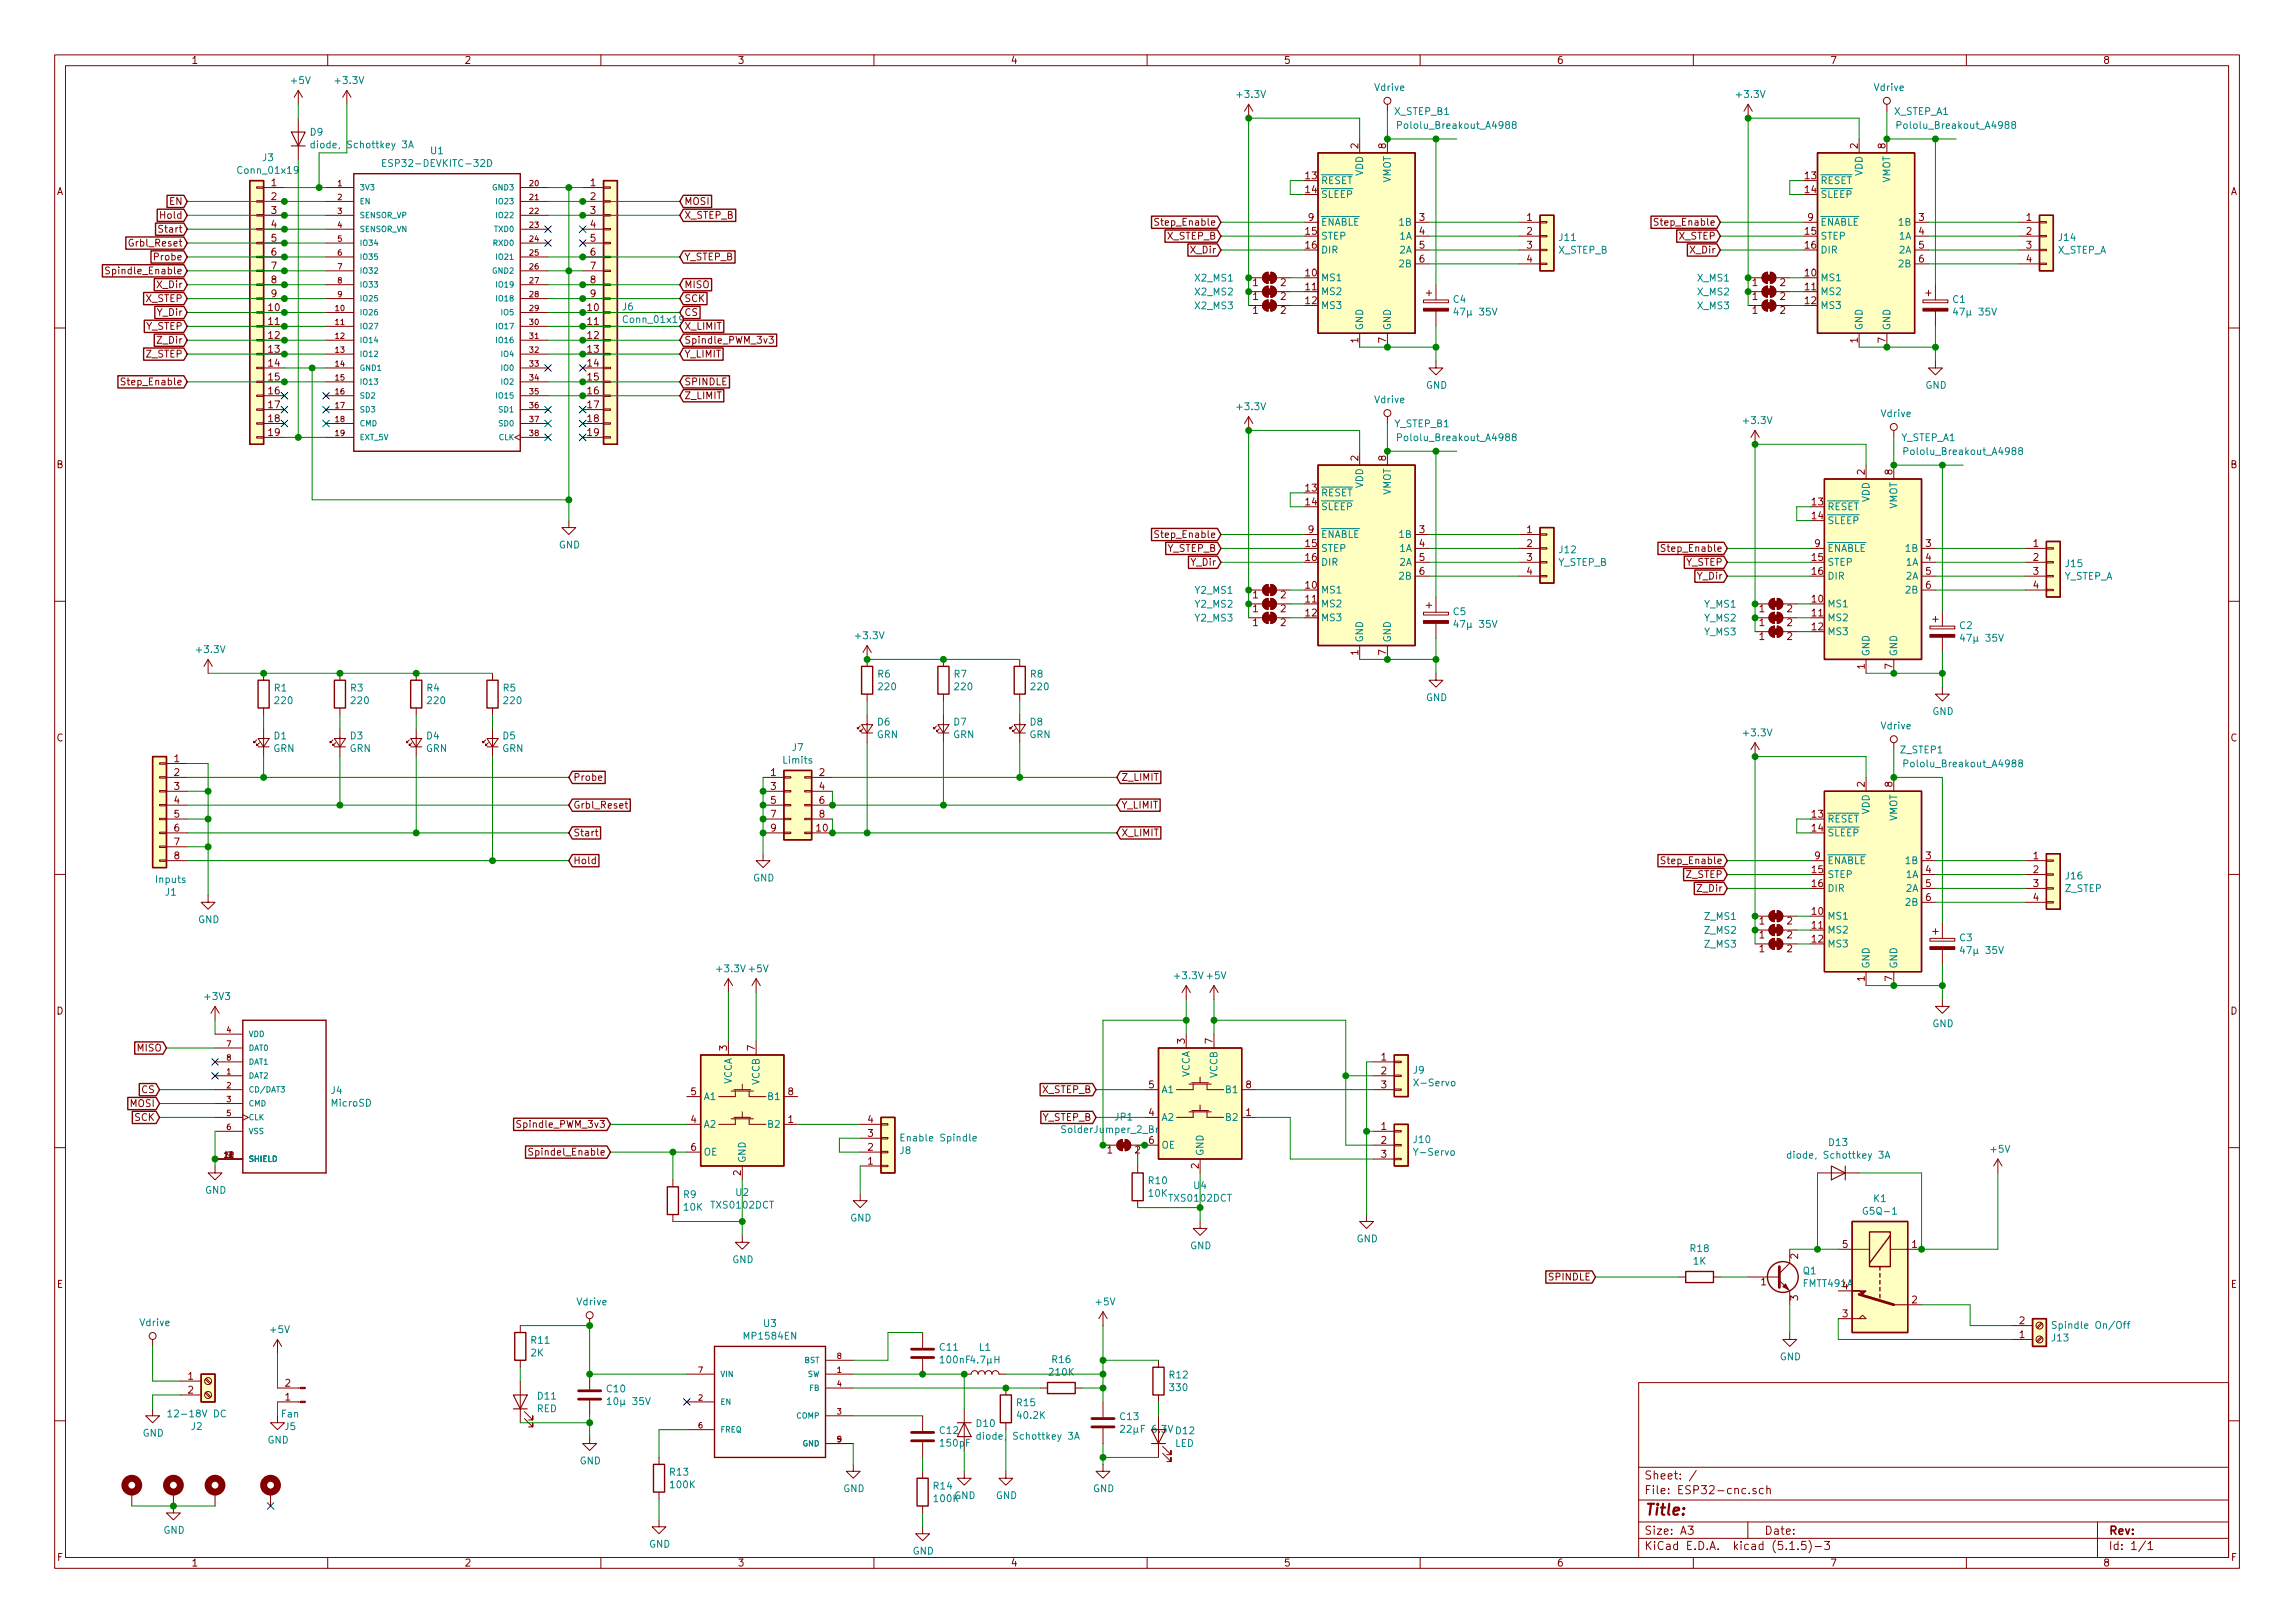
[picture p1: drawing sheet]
<svg xmlns="http://www.w3.org/2000/svg" width="420mm" height="297mm" viewBox="0 0 420 297" stroke-linecap="round" stroke-linejoin="round" font-family="sans-serif">
<defs><g id="words">
<text font-size="2.8" fill="#840000" x="301" y="277.3">Title:</text>
<g font-size="2.1" fill="#840000">
<text x="301" y="273.5">File: ESP32-cnc.sch</text>
<text x="301" y="270.8">Sheet: /</text>
<text x="301" y="280.9">Size: A3</text>
<text x="323" y="280.9">Date:</text>
<text x="386" y="280.9">Rev:</text>
<text x="301" y="283.7">KiCad E.D.A. kicad (5.1.5)-3</text>
<text x="386" y="283.7">Id: 1/1</text>
</g>
<g font-size="1.8" fill="#840000">
<text x="35" y="11.7">1</text>
<text x="85" y="11.7">2</text>
<text x="135" y="11.7">3</text>
<text x="185" y="11.7">4</text>
<text x="235" y="11.7">5</text>
<text x="285" y="11.7">6</text>
<text x="335" y="11.7">7</text>
<text x="385" y="11.7">8</text>
<text x="248.7" y="27.2" transform="rotate(-90 248.7 27.2)">2</text>
<text x="253.7" y="27.2" transform="rotate(-90 253.7 27.2)">8</text>
<text x="340.1" y="27.2" transform="rotate(-90 340.1 27.2)">2</text>
<text x="345.2" y="27.2" transform="rotate(-90 345.2 27.2)">8</text>
<text x="10.4" y="35.7">A</text>
<text x="49.7" y="34.1">1</text>
<text x="108.1" y="34.1">1</text>
<text x="239.1" y="32.8">13</text>
<text x="239.1" y="35.3">14</text>
<text x="330.5" y="32.8">13</text>
<text x="330.5" y="35.3">14</text>
<text x="408.4" y="35.7">A</text>
<text x="29.6" y="40">Hold</text>
<text x="31" y="37.5">EN</text>
<text x="49.7" y="36.6">2</text>
<text x="49.7" y="39.2">3</text>
<text x="49.7" y="41.7">4</text>
<text x="108.1" y="36.6">2</text>
<text x="108.1" y="39.2">3</text>
<text x="108.1" y="41.7">4</text>
<text x="125.2" y="40">X_STEP_B</text>
<text x="125.2" y="37.5">MOSI</text>
<text x="212.1" y="41.3">Step_Enable</text>
<text x="239.5" y="40.4">9</text>
<text x="259.9" y="40.4">3</text>
<text x="279.6" y="40.4">1</text>
<text x="303.6" y="41.3">Step_Enable</text>
<text x="331" y="40.4">9</text>
<text x="351.3" y="40.4">3</text>
<text x="371" y="40.4">1</text>
<text x="24.1" y="45.1">Grbl_Reset</text>
<text x="28.5" y="47.7">Probe</text>
<text x="29.5" y="42.6">Start</text>
<text x="49.7" y="44.2">5</text>
<text x="49.7" y="46.8">6</text>
<text x="108.1" y="44.2">5</text>
<text x="108.1" y="46.8">6</text>
<text x="125.2" y="47.7">Y_STEP_B</text>
<text x="213.7" y="43.9">X_STEP_B</text>
<text x="218.1" y="46.4">X_Dir</text>
<text x="239.1" y="43">15</text>
<text x="239.1" y="45.5">16</text>
<text x="259.9" y="43">4</text>
<text x="259.9" y="45.5">5</text>
<text x="279.6" y="43">2</text>
<text x="279.6" y="45.5">3</text>
<text x="307.4" y="43.9">X_STEP</text>
<text x="309.5" y="46.4">X_Dir</text>
<text x="330.5" y="43">15</text>
<text x="330.5" y="45.5">16</text>
<text x="351.3" y="43">4</text>
<text x="351.3" y="45.5">5</text>
<text x="371" y="43">2</text>
<text x="371" y="45.5">3</text>
<text x="20.3" y="50.2">Spindle_Enable</text>
<text x="28.9" y="52.7">X_Dir</text>
<text x="49.7" y="49.3">7</text>
<text x="49.7" y="51.9">8</text>
<text x="108.1" y="49.3">7</text>
<text x="108.1" y="51.9">8</text>
<text x="125.2" y="52.7">MISO</text>
<text x="229.4" y="52.4">1</text>
<text x="234.5" y="52.4">2</text>
<text x="239.1" y="50.6">10</text>
<text x="239.1" y="53.1">11</text>
<text x="259.9" y="48">6</text>
<text x="279.6" y="48">4</text>
<text x="320.8" y="52.4">1</text>
<text x="325.9" y="52.4">2</text>
<text x="330.5" y="50.6">10</text>
<text x="330.5" y="53.1">11</text>
<text x="351.3" y="48">6</text>
<text x="371" y="48">4</text>
<text x="26.7" y="55.3">X_STEP</text>
<text x="28.9" y="57.8">Y_Dir</text>
<text x="49.2" y="56.9">10</text>
<text x="49.2" y="59.5">11</text>
<text x="49.7" y="54.4">9</text>
<text x="107.6" y="56.9">10</text>
<text x="107.6" y="59.5">11</text>
<text x="108.1" y="54.4">9</text>
<text x="125.2" y="55.3">SCK</text>
<text x="125.2" y="57.8">CS</text>
<text x="229.4" y="57.4">1</text>
<text x="229.4" y="54.9">1</text>
<text x="234.5" y="57.4">2</text>
<text x="234.5" y="54.9">2</text>
<text x="239.1" y="55.7">12</text>
<text x="320.8" y="54.9">1</text>
<text x="320.8" y="57.4">1</text>
<text x="325.9" y="54.9">2</text>
<text x="325.9" y="57.4">2</text>
<text x="330.5" y="55.7">12</text>
<text x="26.7" y="60.4">Y_STEP</text>
<text x="26.8" y="65.4">Z_STEP</text>
<text x="29" y="62.9">Z_Dir</text>
<text x="49.2" y="62">12</text>
<text x="49.2" y="64.6">13</text>
<text x="107.6" y="62">12</text>
<text x="107.6" y="64.6">13</text>
<text x="125.2" y="60.4">X_LIMIT</text>
<text x="125.2" y="65.4">Y_LIMIT</text>
<text x="125.2" y="62.9">Spindle_PWM_3v3</text>
<text x="248.7" y="62.7" transform="rotate(-90 248.7 62.7)">1</text>
<text x="253.7" y="62.7" transform="rotate(-90 253.7 62.7)">7</text>
<text x="340.1" y="62.7" transform="rotate(-90 340.1 62.7)">1</text>
<text x="345.2" y="62.7" transform="rotate(-90 345.2 62.7)">7</text>
<text x="22.9" y="70.5">Step_Enable</text>
<text x="49.2" y="67.1">14</text>
<text x="49.2" y="69.6">15</text>
<text x="107.6" y="67.1">14</text>
<text x="107.6" y="69.6">15</text>
<text x="125.2" y="70.5">SPINDLE</text>
<text x="49.2" y="72.2">16</text>
<text x="49.2" y="74.7">17</text>
<text x="49.2" y="77.3">18</text>
<text x="107.6" y="72.2">16</text>
<text x="107.6" y="74.7">17</text>
<text x="107.6" y="77.3">18</text>
<text x="125.2" y="73.1">Z_LIMIT</text>
<text x="49.2" y="79.8">19</text>
<text x="107.6" y="79.8">19</text>
<text x="10.4" y="85.7">B</text>
<text x="239.1" y="90">13</text>
<text x="248.7" y="84.3" transform="rotate(-90 248.7 84.3)">2</text>
<text x="253.7" y="84.3" transform="rotate(-90 253.7 84.3)">8</text>
<text x="341.4" y="86.9" transform="rotate(-90 341.4 86.9)">2</text>
<text x="346.5" y="86.9" transform="rotate(-90 346.5 86.9)">8</text>
<text x="408.4" y="85.7">B</text>
<text x="239.1" y="92.5">14</text>
<text x="331.8" y="92.5">13</text>
<text x="331.8" y="95">14</text>
<text x="212.1" y="98.5">Step_Enable</text>
<text x="213.7" y="101">Y_STEP_B</text>
<text x="239.1" y="100.1">15</text>
<text x="239.5" y="97.6">9</text>
<text x="259.9" y="97.6">3</text>
<text x="259.9" y="100.1">4</text>
<text x="279.6" y="97.6">1</text>
<text x="279.6" y="100.1">2</text>
<text x="304.8" y="101">Step_Enable</text>
<text x="332.3" y="100.1">9</text>
<text x="352.6" y="100.1">3</text>
<text x="372.3" y="100.1">1</text>
<text x="218.1" y="103.5">Y_Dir</text>
<text x="239.1" y="107.7">10</text>
<text x="239.1" y="102.7">16</text>
<text x="259.9" y="102.7">5</text>
<text x="259.9" y="105.2">6</text>
<text x="279.6" y="102.7">3</text>
<text x="279.6" y="105.2">4</text>
<text x="308.7" y="103.5">Y_STEP</text>
<text x="310.8" y="106.1">Y_Dir</text>
<text x="331.8" y="102.7">15</text>
<text x="331.8" y="105.2">16</text>
<text x="352.6" y="102.7">4</text>
<text x="352.6" y="105.2">5</text>
<text x="352.6" y="107.7">6</text>
<text x="372.3" y="102.7">2</text>
<text x="372.3" y="105.2">3</text>
<text x="372.3" y="107.7">4</text>
<text x="229.4" y="109.5">1</text>
<text x="229.4" y="112.1">1</text>
<text x="234.5" y="109.5">2</text>
<text x="234.5" y="112.1">2</text>
<text x="239.1" y="110.3">11</text>
<text x="239.1" y="112.8">12</text>
<text x="322.1" y="112.1">1</text>
<text x="327.2" y="112.1">2</text>
<text x="331.8" y="110.3">10</text>
<text x="331.8" y="112.8">11</text>
<text x="229.4" y="114.6">1</text>
<text x="234.5" y="114.6">2</text>
<text x="248.7" y="119.9" transform="rotate(-90 248.7 119.9)">1</text>
<text x="253.7" y="119.9" transform="rotate(-90 253.7 119.9)">7</text>
<text x="322.1" y="117.1">1</text>
<text x="322.1" y="114.6">1</text>
<text x="327.2" y="117.1">2</text>
<text x="327.2" y="114.6">2</text>
<text x="331.8" y="115.4">12</text>
<text x="341.4" y="122.4" transform="rotate(-90 341.4 122.4)">1</text>
<text x="346.5" y="122.4" transform="rotate(-90 346.5 122.4)">7</text>
<text x="10.4" y="135.7">C</text>
<text x="408.4" y="135.7">C</text>
<text x="31.9" y="139.5">1</text>
<text x="31.9" y="142">2</text>
<text x="104.9" y="142.9">Probe</text>
<text x="141.1" y="142">1</text>
<text x="150" y="142">2</text>
<text x="205.3" y="142.9">Z_LIMIT</text>
<text x="31.9" y="144.6">3</text>
<text x="31.9" y="147.1">4</text>
<text x="31.9" y="149.6">5</text>
<text x="104.9" y="148">Grbl_Reset</text>
<text x="141.1" y="144.6">3</text>
<text x="141.1" y="147.1">5</text>
<text x="141.1" y="149.6">7</text>
<text x="150" y="144.6">4</text>
<text x="150" y="147.1">6</text>
<text x="150" y="149.6">8</text>
<text x="205.3" y="148">Y_LIMIT</text>
<text x="331.8" y="149.6">13</text>
<text x="341.4" y="144" transform="rotate(-90 341.4 144)">2</text>
<text x="346.5" y="144" transform="rotate(-90 346.5 144)">8</text>
<text x="31.9" y="152.2">6</text>
<text x="31.9" y="154.7">7</text>
<text x="104.9" y="153.1">Start</text>
<text x="141.1" y="152.2">9</text>
<text x="149.5" y="152.2">10</text>
<text x="205.3" y="153.1">X_LIMIT</text>
<text x="331.8" y="152.2">14</text>
<text x="31.9" y="157.3">8</text>
<text x="104.9" y="158.2">Hold</text>
<text x="304.8" y="158.2">Step_Enable</text>
<text x="308.8" y="160.7">Z_STEP</text>
<text x="331.8" y="159.8">15</text>
<text x="332.3" y="157.3">9</text>
<text x="352.6" y="157.3">3</text>
<text x="352.6" y="159.8">4</text>
<text x="372.3" y="157.3">1</text>
<text x="372.3" y="159.8">2</text>
<text x="310.9" y="163.2">Z_Dir</text>
<text x="331.8" y="167.4">10</text>
<text x="331.8" y="162.3">16</text>
<text x="352.6" y="162.3">5</text>
<text x="352.6" y="164.9">6</text>
<text x="372.3" y="162.3">3</text>
<text x="372.3" y="164.9">4</text>
<text x="322.1" y="171.7">1</text>
<text x="322.1" y="169.2">1</text>
<text x="327.2" y="171.7">2</text>
<text x="327.2" y="169.2">2</text>
<text x="331.8" y="170">11</text>
<text x="331.8" y="172.5">12</text>
<text x="322.1" y="174.3">1</text>
<text x="327.2" y="174.3">2</text>
<text x="341.4" y="179.6" transform="rotate(-90 341.4 179.6)">1</text>
<text x="346.5" y="179.6" transform="rotate(-90 346.5 179.6)">7</text>
<text x="10.4" y="185.7">D</text>
<text x="408.4" y="185.7">D</text>
<text x="216.9" y="191" transform="rotate(-90 216.9 191)">3</text>
<text x="222" y="191" transform="rotate(-90 222 191)">7</text>
<text x="25.2" y="192.4">MISO</text>
<text x="133.1" y="192.3" transform="rotate(-90 133.1 192.3)">3</text>
<text x="138.2" y="192.3" transform="rotate(-90 138.2 192.3)">7</text>
<text x="252.9" y="194.1">1</text>
<text x="252.9" y="196.6">2</text>
<text x="23.9" y="202.6">MOSI</text>
<text x="26" y="200.1">CS</text>
<text x="126.5" y="200.4">5</text>
<text x="144.3" y="200.4">8</text>
<text x="190.8" y="200.1">X_STEP_B</text>
<text x="210.3" y="199.2">5</text>
<text x="228.1" y="199.2">8</text>
<text x="252.9" y="199.2">3</text>
<text x="24.7" y="205.1">SCK</text>
<text x="95.4" y="206.4">Spindle_PWM_3v3</text>
<text x="126.5" y="205.5">4</text>
<text x="144.3" y="205.5">1</text>
<text x="158.9" y="208.1">3</text>
<text x="158.9" y="205.5">4</text>
<text x="190.8" y="205.1">Y_STEP_B</text>
<text x="210.3" y="204.3">4</text>
<text x="210.3" y="209.3">6</text>
<text x="228.1" y="204.3">1</text>
<text x="252.9" y="206.8">1</text>
<text x="252.9" y="209.3">2</text>
<text x="97.8" y="211.5">Spindel_Enable</text>
<text x="126.5" y="210.6">6</text>
<text x="135.6" y="215.1" transform="rotate(-90 135.6 215.1)">2</text>
<text x="158.9" y="213.1">1</text>
<text x="158.9" y="210.6">2</text>
<text x="202.7" y="211.1">1</text>
<text x="207.8" y="211.1">2</text>
<text x="219.5" y="213.9" transform="rotate(-90 219.5 213.9)">2</text>
<text x="252.9" y="211.9">3</text>
<text x="329.2" y="230.4" transform="rotate(-90 329.2 230.4)">2</text>
<text x="337.3" y="228.4">5</text>
<text x="350" y="228.4">1</text>
<text x="10.4" y="235.7">E</text>
<text x="283.6" y="234.4">SPINDLE</text>
<text x="322.4" y="235.2">1</text>
<text x="329.2" y="238" transform="rotate(-90 329.2 238)">3</text>
<text x="337.3" y="236">4</text>
<text x="350" y="238.5">2</text>
<text x="408.4" y="235.7">E</text>
<text x="337.3" y="241.1">3</text>
<text x="369.7" y="244.9">1</text>
<text x="369.7" y="242.4">2</text>
<text x="34.4" y="252.5">1</text>
<text x="34.4" y="255.1">2</text>
<text x="52.2" y="256.3">1</text>
<text x="52.2" y="253.8">2</text>
<text x="10.5" y="285.7">F</text>
<text x="35" y="286.7">1</text>
<text x="85" y="286.7">2</text>
<text x="135" y="286.7">3</text>
<text x="185" y="286.7">4</text>
<text x="235" y="286.7">5</text>
<text x="285" y="286.7">6</text>
<text x="335" y="286.7">7</text>
<text x="385" y="286.7">8</text>
<text x="408.5" y="285.7">F</text>
</g>
<g font-size="1.8" fill="#008484">
<text x="53.4" y="15.4">+5V</text>
<text x="61.5" y="15.4">+3.3V</text>
<text x="226.6" y="17.9">+3.3V</text>
<text x="251.7" y="16.6">Vdrive</text>
<text x="318.1" y="17.9">+3.3V</text>
<text x="343.2" y="16.6">Vdrive</text>
<text x="255.3" y="21">X_STEP_B1</text>
<text x="256.6" y="23.6">Pololu_Breakout_A4988</text>
<text x="346.8" y="21">X_STEP_A1</text>
<text x="348" y="23.6">Pololu_Breakout_A4988</text>
<text x="48.1" y="29.5">J3</text>
<text x="56.8" y="24.8">D9</text>
<text x="57.8" y="27.1">diode, Schottkey 3A</text>
<text x="78.9" y="28.2">U1</text>
<text x="43.8" y="31.8">Conn_01x19</text>
<text x="71.2" y="30.5">ESP32-DEVKITC-32D</text>
<text x="241.8" y="33.7">RESET</text>
<text x="249.6" y="32.2" transform="rotate(-90 249.6 32.2)">VDD</text>
<text x="254.6" y="33.6" transform="rotate(-90 254.6 33.6)">VMOT</text>
<text x="333.2" y="33.7">RESET</text>
<text x="341" y="32.2" transform="rotate(-90 341 32.2)">VDD</text>
<text x="346.1" y="33.6" transform="rotate(-90 346.1 33.6)">VMOT</text>
<text x="241.8" y="36.2">SLEEP</text>
<text x="241.8" y="41.3">ENABLE</text>
<text x="256.3" y="41.3">1B</text>
<text x="333.2" y="36.2">SLEEP</text>
<text x="333.2" y="41.3">ENABLE</text>
<text x="347.8" y="41.3">1B</text>
<text x="241.8" y="43.9">STEP</text>
<text x="241.8" y="46.4">DIR</text>
<text x="256.3" y="43.9">1A</text>
<text x="256.3" y="46.4">2A</text>
<text x="285.3" y="46.4">X_STEP_B</text>
<text x="285.5" y="44.1">J11</text>
<text x="333.2" y="43.9">STEP</text>
<text x="333.2" y="46.4">DIR</text>
<text x="347.8" y="43.9">1A</text>
<text x="347.8" y="46.4">2A</text>
<text x="376.7" y="46.4">X_STEP_A</text>
<text x="377" y="44.1">J14</text>
<text x="218.9" y="51.5">X2_MS1</text>
<text x="241.8" y="51.5">MS1</text>
<text x="256.3" y="48.9">2B</text>
<text x="310.8" y="51.5">X_MS1</text>
<text x="333.2" y="51.5">MS1</text>
<text x="347.8" y="48.9">2B</text>
<text x="114" y="56.8">J6</text>
<text x="114.4" y="59.1">Conn_01x19</text>
<text x="218.9" y="56.6">X2_MS3</text>
<text x="218.9" y="54.1">X2_MS2</text>
<text x="241.8" y="54">MS2</text>
<text x="241.8" y="56.6">MS3</text>
<text x="266.1" y="55.4">C4</text>
<text x="266.8" y="57.7">47µ 35V</text>
<text x="310.8" y="54.1">X_MS2</text>
<text x="310.8" y="56.6">X_MS3</text>
<text x="333.2" y="54">MS2</text>
<text x="333.2" y="56.6">MS3</text>
<text x="357.5" y="55.4">C1</text>
<text x="358.2" y="57.7">47µ 35V</text>
<text x="249.6" y="60.5" transform="rotate(-90 249.6 60.5)">GND</text>
<text x="254.6" y="60.5" transform="rotate(-90 254.6 60.5)">GND</text>
<text x="341" y="60.5" transform="rotate(-90 341 60.5)">GND</text>
<text x="346.1" y="60.5" transform="rotate(-90 346.1 60.5)">GND</text>
<text x="261.1" y="71.2">GND</text>
<text x="352.5" y="71.2">GND</text>
<text x="226.6" y="75.1">+3.3V</text>
<text x="251.7" y="73.8">Vdrive</text>
<text x="319.4" y="77.6">+3.3V</text>
<text x="344.4" y="76.3">Vdrive</text>
<text x="255.3" y="78.2">Y_STEP_B1</text>
<text x="256.6" y="80.7">Pololu_Breakout_A4988</text>
<text x="348.1" y="80.7">Y_STEP_A1</text>
<text x="349.3" y="83.3">Pololu_Breakout_A4988</text>
<text x="249.6" y="89.4" transform="rotate(-90 249.6 89.4)">VDD</text>
<text x="241.8" y="90.8">RESET</text>
<text x="241.8" y="93.4">SLEEP</text>
<text x="254.6" y="90.7" transform="rotate(-90 254.6 90.7)">VMOT</text>
<text x="334.5" y="93.4">RESET</text>
<text x="334.5" y="95.9">SLEEP</text>
<text x="342.3" y="91.9" transform="rotate(-90 342.3 91.9)">VDD</text>
<text x="347.3" y="93.3" transform="rotate(-90 347.3 93.3)">VMOT</text>
<text x="102.3" y="100.4">GND</text>
<text x="241.8" y="101">STEP</text>
<text x="241.8" y="98.5">ENABLE</text>
<text x="256.3" y="98.5">1B</text>
<text x="256.3" y="101">1A</text>
<text x="285.5" y="101.3">J12</text>
<text x="334.5" y="101">ENABLE</text>
<text x="349" y="101">1B</text>
<text x="241.8" y="103.5">DIR</text>
<text x="256.3" y="103.5">2A</text>
<text x="256.3" y="106.1">2B</text>
<text x="285.2" y="103.6">Y_STEP_B</text>
<text x="334.5" y="103.5">STEP</text>
<text x="334.5" y="106.1">DIR</text>
<text x="349" y="103.5">1A</text>
<text x="349" y="106.1">2A</text>
<text x="377.9" y="106.1">Y_STEP_A</text>
<text x="378.2" y="103.8">J15</text>
<text x="218.9" y="108.7">Y2_MS1</text>
<text x="218.9" y="113.8">Y2_MS3</text>
<text x="218.9" y="111.2">Y2_MS2</text>
<text x="241.8" y="108.6">MS1</text>
<text x="241.8" y="111.2">MS2</text>
<text x="241.8" y="113.7">MS3</text>
<text x="266.1" y="112.6">C5</text>
<text x="312.1" y="113.8">Y_MS2</text>
<text x="312.1" y="111.2">Y_MS1</text>
<text x="334.5" y="111.2">MS1</text>
<text x="334.5" y="113.7">MS2</text>
<text x="349" y="108.6">2B</text>
<text x="36.1" y="119.5">+3.3V</text>
<text x="156.8" y="117">+3.3V</text>
<text x="249.6" y="117.6" transform="rotate(-90 249.6 117.6)">GND</text>
<text x="254.6" y="117.6" transform="rotate(-90 254.6 117.6)">GND</text>
<text x="266.8" y="114.9">47µ 35V</text>
<text x="312.1" y="116.3">Y_MS3</text>
<text x="334.5" y="116.2">MS3</text>
<text x="358.8" y="115.1">C2</text>
<text x="359.5" y="117.4">47µ 35V</text>
<text x="160.7" y="124">R6</text>
<text x="174.7" y="124">R7</text>
<text x="188.7" y="124">R8</text>
<text x="342.3" y="120.2" transform="rotate(-90 342.3 120.2)">GND</text>
<text x="347.3" y="120.2" transform="rotate(-90 347.3 120.2)">GND</text>
<text x="50.2" y="126.6">R1</text>
<text x="50.4" y="128.9">220</text>
<text x="64.2" y="126.6">R3</text>
<text x="64.4" y="128.9">220</text>
<text x="78.2" y="126.6">R4</text>
<text x="78.4" y="128.9">220</text>
<text x="92.2" y="126.6">R5</text>
<text x="92.4" y="128.9">220</text>
<text x="160.9" y="126.3">220</text>
<text x="174.9" y="126.3">220</text>
<text x="188.9" y="126.3">220</text>
<text x="261.1" y="128.3">GND</text>
<text x="353.8" y="130.8">GND</text>
<text x="50" y="137.6">GRN</text>
<text x="50.2" y="135.3">D1</text>
<text x="64" y="137.6">GRN</text>
<text x="64.2" y="135.3">D3</text>
<text x="78" y="137.6">GRN</text>
<text x="78.1" y="135.3">D4</text>
<text x="91.9" y="137.6">GRN</text>
<text x="92.1" y="135.3">D5</text>
<text x="145.1" y="137.5">J7</text>
<text x="160.5" y="135.1">GRN</text>
<text x="160.7" y="132.8">D6</text>
<text x="174.5" y="135.1">GRN</text>
<text x="174.7" y="132.8">D7</text>
<text x="188.5" y="135.1">GRN</text>
<text x="188.6" y="132.8">D8</text>
<text x="319.4" y="134.8">+3.3V</text>
<text x="344.4" y="133.5">Vdrive</text>
<text x="348" y="137.9">Z_STEP1</text>
<text x="143.5" y="139.8">Limits</text>
<text x="349.3" y="140.4">Pololu_Breakout_A4988</text>
<text x="342.3" y="149.1" transform="rotate(-90 342.3 149.1)">VDD</text>
<text x="334.5" y="150.5">RESET</text>
<text x="334.5" y="153.1">SLEEP</text>
<text x="347.3" y="150.4" transform="rotate(-90 347.3 150.4)">VMOT</text>
<text x="28.6" y="161.6">Inputs</text>
<text x="137.9" y="161.3">GND</text>
<text x="334.5" y="160.7">STEP</text>
<text x="334.5" y="158.2">ENABLE</text>
<text x="349" y="158.2">1B</text>
<text x="349" y="160.7">1A</text>
<text x="378.2" y="160.9">J16</text>
<text x="30.3" y="163.9">J1</text>
<text x="334.5" y="163.2">DIR</text>
<text x="349" y="163.2">2A</text>
<text x="349" y="165.8">2B</text>
<text x="378.1" y="163.3">Z_STEP</text>
<text x="36.3" y="168.9">GND</text>
<text x="312.1" y="173.4">Z_MS3</text>
<text x="312.1" y="170.9">Z_MS2</text>
<text x="312.1" y="168.4">Z_MS1</text>
<text x="334.5" y="168.3">MS1</text>
<text x="334.5" y="170.9">MS2</text>
<text x="334.5" y="173.4">MS3</text>
<text x="358.8" y="172.3">C3</text>
<text x="131.4" y="177.9">+3.3V +5V</text>
<text x="215.2" y="179.2">+3.3V +5V</text>
<text x="342.3" y="177.3" transform="rotate(-90 342.3 177.3)">GND</text>
<text x="347.3" y="177.3" transform="rotate(-90 347.3 177.3)">GND</text>
<text x="359.5" y="174.6">47µ 35V</text>
<text x="37.7" y="183">+3V3</text>
<text x="353.8" y="188">GND</text>
<text x="217.8" y="197.3" transform="rotate(-90 217.8 197.3)">VCCA</text>
<text x="222.9" y="197.3" transform="rotate(-90 222.9 197.3)">VCCB</text>
<text x="258.8" y="196.5">J9</text>
<text x="60.7" y="200.2">J4</text>
<text x="60.7" y="202.5">MicroSD</text>
<text x="128.8" y="201.3">A1</text>
<text x="134" y="198.6" transform="rotate(-90 134 198.6)">VCCA</text>
<text x="139.1" y="198.6" transform="rotate(-90 139.1 198.6)">VCCB</text>
<text x="140.7" y="201.3">B1</text>
<text x="212.6" y="200.1">A1</text>
<text x="224.6" y="200.1">B1</text>
<text x="259.3" y="198.8">X-Servo</text>
<text x="128.8" y="206.4">A2</text>
<text x="140.7" y="206.4">B2</text>
<text x="165.5" y="208.9">Enable Spindle</text>
<text x="195" y="207.4">SolderJumper_2_Bridged</text>
<text x="204.2" y="205.1">JP1</text>
<text x="212.6" y="205.1">A2</text>
<text x="224.6" y="205.1">B2</text>
<text x="258.9" y="209.2">J10</text>
<text x="334.9" y="209.7">D13</text>
<text x="128.8" y="211.5">OE</text>
<text x="136.5" y="212.9" transform="rotate(-90 136.5 212.9)">GND</text>
<text x="164.8" y="211.2">J8</text>
<text x="212.6" y="210.2">OE</text>
<text x="220.3" y="211.6" transform="rotate(-90 220.3 211.6)">GND</text>
<text x="259.3" y="211.5">Y-Servo</text>
<text x="328.1" y="212.1">diode, Schottkey 3A</text>
<text x="364.5" y="211">+5V</text>
<text x="37.5" y="218.5">GND</text>
<text x="125.2" y="219.3">R9</text>
<text x="125.2" y="221.6">10K</text>
<text x="130.4" y="221.2">TXS0102DCT</text>
<text x="134.8" y="218.9">U2</text>
<text x="210.3" y="216.7">R10</text>
<text x="210.3" y="219">10K</text>
<text x="214.2" y="219.9">TXS0102DCT</text>
<text x="218.6" y="217.6">U4</text>
<text x="343.1" y="220">K1</text>
<text x="155.7" y="223.6">GND</text>
<text x="248.4" y="227.4">GND</text>
<text x="341.5" y="222.3">G5Q-1</text>
<text x="134.1" y="231.2">GND</text>
<text x="217.9" y="228.6">GND</text>
<text x="309.5" y="229.1">R18</text>
<text x="310" y="231.5">1K</text>
<text x="330.1" y="233.2">Q1</text>
<text x="105.7" y="238.9">Vdrive</text>
<text x="200.7" y="238.9">+5V</text>
<text x="330" y="235.5">FMTT491ATA</text>
<text x="25.7" y="242.7">Vdrive</text>
<text x="49.6" y="244">+5V</text>
<text x="97.3" y="245.9">R11</text>
<text x="136.4" y="245.2">MP1584EN</text>
<text x="139.9" y="242.9">U3</text>
<text x="375.7" y="245.5">J13</text>
<text x="376.6" y="243.2">Spindle On/Off</text>
<text x="97.2" y="248.2">2K</text>
<text x="172.1" y="247.2">C11</text>
<text x="172.3" y="249.5">100nF 4.7µH</text>
<text x="179.3" y="247.2">L1</text>
<text x="192.2" y="251.8">210K</text>
<text x="192.7" y="249.5">R16</text>
<text x="325.8" y="249">GND</text>
<text x="98.5" y="256.1">D11</text>
<text x="111.2" y="254.8">C10</text>
<text x="111.7" y="257.1">10µ 35V</text>
<text x="186.2" y="257.4">R15</text>
<text x="214.1" y="252.3">R12</text>
<text x="214.3" y="254.6">330</text>
<text x="26.1" y="262.9">GND</text>
<text x="31.6" y="259.4">12-18V DC</text>
<text x="35.1" y="261.7">J2</text>
<text x="51.5" y="259.4">Fan</text>
<text x="52.2" y="261.7">J5</text>
<text x="98.3" y="258.5">RED</text>
<text x="172.1" y="262.4">C12</text>
<text x="178.8" y="261.2">D10</text>
<text x="179.7" y="263.5">diode, Schottkey 3A</text>
<text x="186.4" y="259.7">40.2K</text>
<text x="205.1" y="259.9">C13</text>
<text x="205.8" y="262.2">22µF 6.3V</text>
<text x="215.3" y="262.5">D12</text>
<text x="49" y="264.2">GND</text>
<text x="106.1" y="268">GND</text>
<text x="172.3" y="264.8">150pF</text>
<text x="215.1" y="264.8">LED</text>
<text x="122.7" y="270.1">R13</text>
<text x="122.8" y="272.4">100K</text>
<text x="154.4" y="273.1">GND</text>
<text x="171" y="272.6">R14</text>
<text x="171.1" y="274.9">100K</text>
<text x="174.7" y="274.4">GND</text>
<text x="182.3" y="274.4">GND</text>
<text x="200.1" y="273.1">GND</text>
<text x="29.9" y="280.7">GND</text>
<text x="118.8" y="283.2">GND</text>
<text x="167.1" y="284.5">GND</text>
</g>
<g font-size="1.4" fill="#840000">
<text x="61.8" y="34.1">1</text>
<text x="97" y="34.1">20</text>
<text x="61.8" y="36.6">2</text>
<text x="61.8" y="39.2">3</text>
<text x="61.8" y="41.7">4</text>
<text x="97" y="41.7">23</text>
<text x="97" y="39.2">22</text>
<text x="97" y="36.6">21</text>
<text x="61.8" y="44.2">5</text>
<text x="61.8" y="46.8">6</text>
<text x="97" y="46.8">25</text>
<text x="97" y="44.2">24</text>
<text x="61.8" y="49.3">7</text>
<text x="61.8" y="51.9">8</text>
<text x="97" y="51.9">27</text>
<text x="97" y="49.3">26</text>
<text x="61.4" y="56.9">10</text>
<text x="61.4" y="59.5">11</text>
<text x="61.8" y="54.4">9</text>
<text x="97" y="59.5">30</text>
<text x="97" y="56.9">29</text>
<text x="97" y="54.4">28</text>
<text x="61.4" y="62">12</text>
<text x="61.4" y="64.6">13</text>
<text x="97" y="64.6">32</text>
<text x="97" y="62">31</text>
<text x="61.4" y="67.1">14</text>
<text x="61.4" y="69.6">15</text>
<text x="97" y="69.6">34</text>
<text x="97" y="67.1">33</text>
<text x="61.4" y="72.2">16</text>
<text x="61.4" y="74.7">17</text>
<text x="61.4" y="77.3">18</text>
<text x="97" y="77.3">37</text>
<text x="97" y="74.7">36</text>
<text x="97" y="72.2">35</text>
<text x="61.4" y="79.8">19</text>
<text x="97" y="79.8">38</text>
<text x="41.5" y="191.6">7</text>
<text x="41.5" y="189">4</text>
<text x="41.5" y="194.1">8</text>
<text x="41.5" y="196.6">1</text>
<text x="41.5" y="199.2">2</text>
<text x="41.5" y="201.7">3</text>
<text x="41.5" y="204.3">5</text>
<text x="41.5" y="206.8">6</text>
<text x="41.5" y="211.9">91</text>
<text x="41.9" y="211.9">2</text>
<text x="127.9" y="251.2">7</text>
<text x="153.3" y="251.2">1</text>
<text x="153.3" y="248.7">8</text>
<text x="127.9" y="256.3">2</text>
<text x="153.3" y="253.8">4</text>
<text x="127.9" y="261.4">6</text>
<text x="153.3" y="258.9">3</text>
<text x="153.3" y="263.9">5</text>
</g>
<g font-size="1.4" fill="#008484">
<text x="65.8" y="34.8">3V3</text>
<text x="90.3" y="34.8">GND3</text>
<text x="65.8" y="37.4">EN</text>
<text x="65.8" y="39.9">SENSOR_VP</text>
<text x="91.2" y="39.9">IO22</text>
<text x="91.2" y="37.4">IO23</text>
<text x="65.8" y="42.5">SENSOR_VN</text>
<text x="65.8" y="45">IO34</text>
<text x="65.8" y="47.5">IO35</text>
<text x="90.4" y="45">RXD0</text>
<text x="90.6" y="42.5">TXD0</text>
<text x="91.2" y="47.5">IO21</text>
<text x="65.8" y="50.1">IO32</text>
<text x="65.8" y="52.6">IO33</text>
<text x="90.3" y="50.1">GND2</text>
<text x="91.2" y="52.6">IO19</text>
<text x="65.8" y="55.2">IO25</text>
<text x="65.8" y="57.7">IO26</text>
<text x="91.2" y="55.2">IO18</text>
<text x="91.9" y="57.7">IO5</text>
<text x="65.8" y="60.2">IO27</text>
<text x="65.8" y="62.8">IO14</text>
<text x="65.8" y="65.3">IO12</text>
<text x="91.2" y="62.8">IO16</text>
<text x="91.2" y="60.2">IO17</text>
<text x="91.9" y="65.3">IO4</text>
<text x="65.8" y="67.9">GND1</text>
<text x="65.8" y="70.4">IO13</text>
<text x="91.9" y="70.4">IO2</text>
<text x="91.9" y="67.9">IO0</text>
<text x="65.8" y="72.9">SD2</text>
<text x="65.8" y="75.5">SD3</text>
<text x="91.2" y="72.9">IO15</text>
<text x="91.5" y="75.5">SD1</text>
<text x="65.8" y="78">CMD</text>
<text x="65.8" y="80.6">EXT_5V</text>
<text x="91.3" y="80.6">CLK</text>
<text x="91.5" y="78">SD0</text>
<text x="45.5" y="189.8">VDD</text>
<text x="45.5" y="192.3">DAT0</text>
<text x="45.5" y="194.9">DAT1</text>
<text x="45.5" y="197.4">DAT2</text>
<text x="45.5" y="199.9">CD/DAT3</text>
<text x="45.5" y="202.5">CMD</text>
<text x="45.5" y="205">CLK</text>
<text x="45.5" y="207.6">VSS</text>
<text x="45.5" y="212.6">SHIELD</text>
<text x="147.3" y="249.5">BST</text>
<text x="131.8" y="257.1">EN</text>
<text x="131.8" y="252">VIN</text>
<text x="147.8" y="252">SW</text>
<text x="148.2" y="254.5">FB</text>
<text x="131.8" y="262.2">FREQ</text>
<text x="145.9" y="259.6">COMP</text>
<text x="147" y="264.7">GND</text>
</g>
</g></defs>
<g fill="none" stroke="#840000" stroke-width=".18">
<path d="M10 10h400v277h-400zM12 12h396v273.1h-396zM54.6 16.5l-.8 1.3M54.6 16.5v2.6M54.6 16.5l.8 1.3M60 10v2M63.5 16.5l-.8 1.3M63.5 16.5v2.6M63.5 16.5l.8 1.3M110 10v2M160 10v2M210 10v2"/>
<path d="M228.6 19.1l-.8 1.3M228.6 19.1v2.5M228.6 19.1l.8 1.3M254 19.1v1.3M260 10v2M310 10v2M320 19.1l-.7 1.3M320 19.1v2.5M320 19.1l.8 1.3M345.4 19.1v1.3M360 10v2M47 39.3h1.3v.2h-1.3z"/>
<path d="M47 36.7h1.3v.3h-1.3zM47 34.2h1.3v.3h-1.3zM48.3 34.3h3.8M48.3 36.9h3.8M48.3 39.4h3.8M54.6 21.6v7.6M59.7 34.3h5.1M59.7 36.9h5.1M59.7 39.4h5.1M95.2 34.3h5.1M95.2 36.9h5.1M95.2 39.4h5.1"/>
<path d="M106.7 34.3h3.8M106.7 36.9h3.8M106.7 39.4h3.8M110.5 39.3h1.3v.2h-1.3zM110.5 36.7h1.3v.3h-1.3zM110.5 34.2h1.3v.3h-1.3zM248.9 25.4v2.6M254 25.4v2.6M340.4 25.4v2.6M345.4 25.4v2.6M20 48.9h-.4l-.2 .1v.3l.5 .3 .1 .3-.2 .2h-.5M47 59.6h1.3v.3h-1.3z"/>
<path d="M47 54.5h1.3v.3h-1.3zM47 52h1.3v.2h-1.3zM47 49.4h1.3v.3h-1.3zM47 46.9h1.3v.3h-1.3zM47 57.1h1.3v.2h-1.3zM47 44.4h1.3v.2h-1.3zM47 41.8h1.3v.3h-1.3zM48.3 41.9h3.8M48.3 44.5h3.8M48.3 47h3.8M48.3 49.6h3.8M48.3 52.1h3.8"/>
<path d="M48.3 54.6h3.8M48.3 57.2h3.8M48.3 59.7h3.8M59.7 41.9h5.1M59.7 44.5h5.1M59.7 47h5.1M59.7 49.6h5.1M59.7 52.1h5.1M59.7 54.6h5.1M59.7 57.2h5.1M59.7 59.7h5.1M95.2 41.9h5.1"/>
<path d="M95.2 44.5h5.1M95.2 47h5.1M95.2 49.6h5.1M95.2 52.1h5.1M95.2 54.6h5.1M95.2 57.2h5.1M95.2 59.7h5.1M106.7 41.9h3.8M106.7 44.5h3.8M106.7 47h3.8M106.7 49.6h3.8M106.7 52.1h3.8"/>
<path d="M106.7 54.6h3.8M106.7 57.2h3.8M106.7 59.7h3.8M110.5 59.6h1.3v.3h-1.3zM110.5 54.5h1.3v.3h-1.3zM110.5 52h1.3v.2h-1.3zM110.5 49.4h1.3v.3h-1.3zM110.5 46.9h1.3v.3h-1.3zM110.5 57.1h1.3v.2h-1.3zM110.5 44.4h1.3v.2h-1.3zM110.5 41.8h1.3v.3h-1.3zM212.1 40h-.5l-.1 .1v.4l.6 .3v.2l-.2 .2h-.5"/>
<path d="M228.6 55.9h2.5M228.6 53.4h2.5M228.6 50.8h2.5M231.4 52.7l.4-.3h.4v2a1.03 1.03 0 0 1-1-.6 1.03 1.03 0 0 1 .2-1.1zM231.4 50.2l.4-.3 .4-.1v2.1a1.03 1.03 0 0 1-1-.6 1.03 1.03 0 0 1 .2-1.1zM231.5 55.1l.7-.2v2a1.02 1.02 0 0 1-1-.6 1.02 1.02 0 0 1 .3-1.2zM232.7 54.9a1.02 1.02 0 0 1 1 1 1.02 1.02 0 0 1-1 1zM232.7 52.4a1.02 1.02 0 0 1 1 1 1.02 1.02 0 0 1-1 1zM232.7 49.8a1.02 1.02 0 0 1 1 1 1.02 1.02 0 0 1-1 1.1zM233.7 55.9h2.5M233.7 53.4h2.5M233.7 50.8h2.5"/>
<path d="M238.8 40.7h2.5M259.1 40.7h2.5M259.1 43.2h2.5M259.1 45.8h2.5M259.1 48.3h2.5M260.6 54.9h4.6v.5h-4.6zM261.1 53.6h1M261.6 53.1v1M262.9 52.1v2.8M262.9 56.9v2.8M278.1 40.7h3.8M278.1 43.2h3.8"/>
<path d="M278.1 45.8h3.8M278.1 48.3h3.8M281.9 48.2h1.3v.2h-1.3zM281.9 45.6h1.3v.3h-1.3zM281.9 40.5h1.3v.3h-1.3zM281.9 43.1h1.3v.2h-1.3zM303.6 40h-.5l-.2 .1v.4l.6 .3 .1 .2-.3 .2h-.5M320 55.9h2.6M320 53.4h2.6M320 50.8h2.6M322.8 52.7l.4-.3h.4v2a1.03 1.03 0 0 1-.9-.6 1.03 1.03 0 0 1 .1-1.1zM322.8 50.2l.4-.3 .4-.1v2.1a1.03 1.03 0 0 1-.9-.6 1.03 1.03 0 0 1 .1-1.1z"/>
<path d="M322.9 55.1l.7-.2v2a1.02 1.02 0 0 1-1-.6 1.02 1.02 0 0 1 .3-1.2zM324.1 52.4a1.02 1.02 0 0 1 1 1 1.02 1.02 0 0 1-1 1zM324.1 49.8a1.02 1.02 0 0 1 1 1 1.02 1.02 0 0 1-1 1.1zM324.1 54.9a1.02 1.02 0 0 1 1 1 1.02 1.02 0 0 1-1 1zM325.1 55.9h2.6M325.1 53.4h2.6M325.1 50.8h2.6M330.2 40.7h2.5M350.5 40.7h2.6M350.5 43.2h2.6M350.5 45.8h2.6M350.5 48.3h2.6"/>
<path d="M352 54.9h4.6v.5h-4.6zM352.6 53.6h1M353.1 53.1v1M354.3 52.1v2.8M354.3 56.9v2.8M369.6 40.7h3.8M369.6 43.2h3.8M369.6 45.8h3.8M369.6 48.3h3.8M373.4 48.2h1.2v.2h-1.2zM373.4 45.6h1.2v.3h-1.2zM373.4 40.5h1.2v.3h-1.2z"/>
<path d="M373.4 43.1h1.2v.2h-1.2zM10 60h2M22.9 69.3l-.5-.1-.2 .1 .1 .4 .5 .3 .1 .2-.2 .2h-.5M47 62.1h1.3v.3h-1.3zM47 64.7h1.3v.2h-1.3zM47 67.2h1.3v.3h-1.3zM47 69.8h1.3v.2h-1.3zM47 72.3h1.3v.3h-1.3zM47 74.8h1.3v.3h-1.3zM47 77.4h1.3v.2h-1.3zM47 79.9h1.3v.3h-1.3zM48.3 62.3h3.8"/>
<path d="M48.3 64.8h3.8M48.3 67.3h3.8M48.3 69.9h3.8M48.3 72.4h3.8M48.3 75h3.8M48.3 77.5h3.8M59.7 62.3h5.1M59.7 64.8h5.1M59.7 67.3h5.1M59.7 69.9h5.1M59.7 72.4h5.1M59.7 75h5.1"/>
<path d="M59.7 77.5h5.1M95.2 79.5l-1 .5 1 .6M95.2 62.3h5.1M95.2 64.8h5.1M95.2 67.3h5.1M95.2 69.9h5.1M95.2 72.4h5.1M95.2 75h5.1M95.2 77.5h5.1M106.7 62.3h3.8M106.7 64.8h3.8M106.7 67.3h3.8"/>
<path d="M106.7 69.9h3.8M106.7 72.4h3.8M106.7 75h3.8M106.7 77.5h3.8M110.5 62.1h1.3v.3h-1.3zM110.5 64.7h1.3v.2h-1.3zM110.5 67.2h1.3v.3h-1.3zM110.5 69.8h1.3v.2h-1.3zM110.5 72.3h1.3v.3h-1.3zM110.5 74.8h1.3v.3h-1.3zM110.5 77.4h1.3v.2h-1.3zM110.5 79.9h1.3v.3h-1.3z"/>
<path d="M140.8 61.6h.8l-.5 .4 .4 .2v.5l-.2 .1-.5-.1M228.6 76.2v2.6M228.6 76.2l-.8 1.3M228.6 76.2l.8 1.3M248.9 61v2.5M254 61v2.5M254 76.2v1.3M262.9 66.1v1.2h1.3l-1.3 1.3-1.3-1.3h1.3M321.3 78.8v2.5M321.3 78.8l-.8 1.2M321.3 78.8l.8 1.2M340.4 61v2.5"/>
<path d="M345.4 61v2.5M346.7 78.8v1.2M354.3 66.1v1.2h1.3l-1.3 1.3-1.2-1.3h1.2M408 60h2M48.3 80h3.8M59.7 80h5.1M95.2 80h5.1M104.1 95.3v1.3h1.3l-1.3 1.2-1.2-1.2h1.2M106.7 80h3.8M212.1 97.2l-.5-.1-.1 .1v.5l.6 .2v.3l-.2 .2-.5-.1M238.8 97.8h2.5M248.9 82.6v2.5"/>
<path d="M254 82.6v2.5M259.1 97.8h2.5M278.1 97.8h3.8M281.9 97.7h1.3v.3h-1.3zM304.8 99.7h-.5l-.1 .1v.4l.6 .2v.3l-.2 .2h-.5M341.6 85.1v2.6M346.7 85.1v2.6M10 110h2M158.7 118.1l-.7 1.3M158.7 118.1v3.9M158.7 118.1l.8 1.3M228.6 108h2.5"/>
<path d="M228.6 113.1h2.5M228.6 110.5h2.5M231.4 107.3l.4-.3h.4v2a1.03 1.03 0 0 1-1-.6 1.03 1.03 0 0 1 .2-1.1zM231.4 109.9l.4-.3 .4-.1v2a1.03 1.03 0 0 1-1-.5 1.03 1.03 0 0 1 .2-1.1zM231.5 112.3l.7-.2v2a1.02 1.02 0 0 1-1-.7 1.02 1.02 0 0 1 .3-1.1zM232.7 107a1.02 1.02 0 0 1 1 1 1.02 1.02 0 0 1-1 1zM232.7 112.1a1.02 1.02 0 0 1 1 1 1.02 1.02 0 0 1-1 1zM232.7 109.5a1.02 1.02 0 0 1 1 1 1.02 1.02 0 0 1-1 1zM233.7 108h2.5M233.7 113.1h2.5M233.7 110.5h2.5M248.9 118.1v2.6"/>
<path d="M254 118.1v2.6M259.1 100.4h2.5M259.1 102.9h2.5M259.1 105.4h2.5M260.6 112.1h4.6v.5h-4.6zM261.1 110.8h1M261.6 110.3v1M262.9 109.3v2.8M262.9 114.1v2.8M278.1 100.4h3.8M278.1 102.9h3.8M278.1 105.4h3.8"/>
<path d="M281.9 105.3h1.3v.3h-1.3zM281.9 102.8h1.3v.2h-1.3zM281.9 100.2h1.3v.3h-1.3zM321.3 115.6h2.5M321.3 113.1h2.5M321.3 110.5h2.5M324.1 114.9l.4-.3h.4v2a1.03 1.03 0 0 1-1-.6 1.03 1.03 0 0 1 .2-1.1zM324.1 109.9l.4-.3 .4-.1v2a1.03 1.03 0 0 1-1-.5 1.03 1.03 0 0 1 .2-1.1zM324.2 112.3l.7-.2v2a1.02 1.02 0 0 1-1-.7 1.02 1.02 0 0 1 .3-1.1zM325.4 114.6a1.02 1.02 0 0 1 1 1 1.02 1.02 0 0 1-1 1zM325.4 112.1a1.02 1.02 0 0 1 1 1 1.02 1.02 0 0 1-1 1zM325.4 109.5a1.02 1.02 0 0 1 1 1 1.02 1.02 0 0 1-1 1z"/>
<path d="M326.4 115.6h2.5M326.4 113.1h2.5M326.4 110.5h2.5M331.5 100.4h2.5M351.8 100.4h2.5M351.8 102.9h2.5M351.8 105.4h2.5M351.8 108h2.5M353.3 114.6h4.6v.5h-4.6zM353.8 113.3h1M354.3 112.8v1M355.6 111.8v2.8"/>
<path d="M355.6 116.6v2.8M370.8 100.4h3.8M370.8 102.9h3.8M370.8 105.4h3.8M370.8 108h3.8M374.6 107.9h1.3v.2h-1.3zM374.6 105.3h1.3v.3h-1.3zM374.6 100.2h1.3v.3h-1.3zM374.6 102.8h1.3v.2h-1.3zM408 110h2M29.2 139.6h1.3v.3h-1.3zM30.5 139.7h3.8"/>
<path d="M38.1 120.7l-.8 1.3M38.1 120.7v2.5M38.1 120.7l.8 1.3M47 135.4l-.5 .5v-.2v.2h.2M47.2 135.2h2.1l-1 1.5zM47.2 136.7h2.1M47.5 135.9l-.5 .5v-.2v.2h.2M48.3 123.2v1.3M48.3 129.6v1.2M48.3 133.4v5.1M61 135.4l-.5 .5v-.2v.2h.2M61.2 135.2h2l-1 1.5z"/>
<path d="M61.2 136.7h2M61.5 135.9l-.5 .5v-.2v.2h.2M62.2 123.2v1.3M62.2 129.6v1.2M62.2 133.4v5.1M74.9 135.4l-.5 .5v-.2v.2h.3M75.2 135.2h2l-1 1.5zM75.2 136.7h2M75.4 135.9l-.5 .5v-.2v.2h.3M76.2 123.2v1.3M76.2 129.6v1.2M76.2 133.4v5.1"/>
<path d="M88.9 135.4l-.5 .5v-.2v.2h.2M89.2 135.2h2l-1 1.5zM89.2 136.7h2M89.4 135.9l-.5 .5v-.2v.2h.3M90.2 123.2v1.3M90.2 129.6v1.2M90.2 133.4v5.1M157.5 132.9l-.5 .5v-.3v.3h.2M157.7 132.6h2.1l-1.1 1.5zM157.7 134.1h2.1M158 133.4l-.5 .5v-.3v.3h.2M158.7 127v1.3"/>
<path d="M158.7 130.8v5.1M171.4 132.9l-.5 .5v-.3v.3h.3M171.7 132.6h2l-1 1.5zM171.7 134.1h2M172 133.4l-.6 .5v-.3v.3h.3M172.7 120.7v1.3M172.7 127v1.3M172.7 130.8v5.1M185.4 132.9l-.5 .5v-.3v.3h.3M185.7 132.6h2l-1 1.5zM185.7 134.1h2M185.9 133.4l-.5 .5v-.3v.3h.3"/>
<path d="M186.7 120.7v1.3M186.7 127v1.3M186.7 130.8v5.1M262.9 123.2v1.3h1.3l-1.3 1.3-1.3-1.3h1.3M321.3 135.9l-.8 1.3M321.3 135.9v2.6M321.3 135.9l.8 1.3M341.6 120.7v2.5M346.7 120.7v2.5M346.7 135.9v1.3M355.6 125.8v1.2h1.3l-1.3 1.3-1.3-1.3h1.3M29.2 152.3h1.3v.3h-1.3z"/>
<path d="M29.2 154.8h1.3v.3h-1.3zM29.2 157.4h1.3v.2h-1.3zM29.2 149.8h1.3v.2h-1.3zM29.2 144.7h1.3v.2h-1.3zM29.2 142.1h1.3v.3h-1.3zM29.2 147.2h1.3v.3h-1.3zM30.5 142.3h3.8M30.5 152.4h3.8M30.5 144.8h3.8M30.5 147.4h3.8M30.5 149.9h3.8M30.5 157.5h3.8"/>
<path d="M30.5 155h3.8M109 152.2h.5M109.2 151.7v1.1l.3 .2M114.4 147.1h.5M114.6 146.6v1.1l.3 .2M139.7 156.2v1.3h1.3l-1.3 1.3-1.3-1.3h1.3M139.7 142.3h3.8M139.7 152.4h3.8M139.7 144.8h3.8M139.7 147.4h3.8M139.7 149.9h3.8M143.5 152.3h1.3v.3h-1.3z"/>
<path d="M143.5 149.8h1.3v.2h-1.3zM143.5 144.7h1.3v.2h-1.3zM143.5 142.1h1.3v.3h-1.3zM143.5 147.2h1.3v.3h-1.3zM147.3 152.3h1.3v.3h-1.3zM147.3 149.8h1.3v.2h-1.3zM147.3 144.7h1.3v.2h-1.3zM147.3 142.1h1.3v.3h-1.3zM147.3 147.2h1.3v.3h-1.3zM148.6 142.3h3.8M148.6 152.4h3.8M148.6 144.8h3.8"/>
<path d="M148.6 147.4h3.8M148.6 149.9h3.8M304.8 156.9l-.5-.1-.1 .1v.5l.6 .2v.2l-.2 .3-.5-.1M331.5 157.5h2.5M341.6 142.3v2.5M346.7 142.3v2.5M351.8 157.5h2.5M370.8 157.5h3.8M374.6 157.4h1.3v.2h-1.3zM374.6 159.9h1.3v.3h-1.3zM10 160h2M38.1 163.9v1.2h1.3l-1.3 1.3-1.3-1.3h1.3"/>
<path d="M133.3 179.1l-.7 1.3M133.3 179.1v2.5M133.3 179.1l.8 1.3M138.4 179.1l-.7 1.3M138.4 179.1v2.5M138.4 179.1l.8 1.3M321.3 172.8h2.5M321.3 170.2h2.5M321.3 167.7h2.5M324.1 172.1l.4-.3 .4-.1v2.1a1.03 1.03 0 0 1-1-.6 1.03 1.03 0 0 1 .2-1.1zM324.1 167l.4-.3h.4v2a1.03 1.03 0 0 1-1-.6 1.03 1.03 0 0 1 .2-1.1zM324.2 169.4l.7-.2v2a1.02 1.02 0 0 1-1-.6 1.02 1.02 0 0 1 .3-1.2z"/>
<path d="M325.4 171.7a1.02 1.02 0 0 1 1 1.1 1.02 1.02 0 0 1-1 1zM325.4 169.2a1.02 1.02 0 0 1 1 1 1.02 1.02 0 0 1-1 1zM325.4 166.7a1.02 1.02 0 0 1 1 1 1.02 1.02 0 0 1-1 1zM326.4 172.8h2.5M326.4 170.2h2.5M326.4 167.7h2.5M341.6 177.8v2.6M346.7 177.8v2.6M351.8 160.1h2.5M351.8 162.6h2.5M351.8 165.1h2.5M353.3 171.7h4.6v.5h-4.6z"/>
<path d="M353.8 170.5h1M354.3 170v1M355.6 168.9v2.8M355.6 173.8v2.8M370.8 160.1h3.8M370.8 162.6h3.8M370.8 165.1h3.8M374.6 165h1.3v.3h-1.3zM374.6 162.5h1.3v.2h-1.3zM408 160h2M39.4 184.2l-.8 1.3M39.4 184.2v2.5"/>
<path d="M39.4 184.2l.7 1.3M39.4 191.8h5M39.4 194.3h5M39.4 196.9h5M39.4 199.4h5M39.4 189.3h5M133.3 190.5v2.6M133.9 199.7h4M134.4 199.4h3M134.6 199.7v1h-3M135.9 198.4v1M137.2 199.7v1h3"/>
<path d="M138.4 190.5v2.6M209.5 199.4h2.6M217.2 180.4l-.8 1.2M217.2 180.4v2.5M217.2 189.3v2.5M217.2 180.4l.7 1.2M217.7 198.4h4M218.2 198.2h3M218.4 198.4v1h-3M219.7 197.1v1.1M221 198.4v1h3M222.2 180.4l-.7 1.2"/>
<path d="M222.2 180.4v2.5M222.2 189.3v2.5M222.2 180.4l.8 1.2M227.3 199.4h2.6M251.5 194.3h3.8M251.5 196.9h3.8M251.5 199.4h3.8M255.3 199.3h1.2v.3h-1.2zM255.3 194.2h1.2v.3h-1.2zM255.3 196.8h1.2v.2h-1.2zM355.6 182.9v1.3h1.3l-1.3 1.3-1.3-1.3h1.3M10 210h2"/>
<path d="M39.4 213.4v1.3h1.2l-1.2 1.2-1.3-1.2h1.3M39.4 202h5M39.4 204.5h5M39.4 207h5M39.4 212.1h5M44.4 204l1.1 .5-1.1 .5M95.4 205.1h-.5l-.2 .1v.3l.5 .3 .2 .3-.3 .2h-.5M97.5 210.2l-.5-.1-.1 .2v.3l.5 .3 .1 .3-.2 .2h-.5M123.2 215.9v1.3M125.7 210.9h2.6M125.7 205.8h2.6M125.7 200.7h2.6"/>
<path d="M133.9 204.8h4M134.4 204.5h3M134.6 204.8v1h-3M135.9 203.5v1M135.9 213.4v2.5M137.2 204.8v1h3M143.5 205.8h2.5M143.5 200.7h2.5M157.5 218.5v1.2h1.2l-1.2 1.3-1.3-1.3h1.3M157.5 213.4h3.8M157.5 210.9h3.8M157.5 208.3h3.8"/>
<path d="M157.5 205.8h3.8M161.3 205.6h1.3v.3h-1.3zM161.3 208.2h1.3v.2h-1.3zM161.3 213.3h1.3v.2h-1.3zM161.3 210.7h1.3v.3h-1.3zM201.9 209.6h2.6M204.8 208.8l.7-.2v2a1.02 1.02 0 0 1-1-.7 1.02 1.02 0 0 1 .3-1.1zM206 208.6a1.02 1.02 0 0 1 1 1 1.02 1.02 0 0 1-1 1zM207 209.6h5.1M208.3 213.4v1.3M208.3 219.7v1.3M209.5 204.5h2.6"/>
<path d="M217.7 203.5h4M218.2 203.2h3M218.4 203.5v1h-3M219.7 202.2v1M219.7 212.1v2.6M221 203.5v1h3M227.3 204.5h2.6M251.5 209.6h3.8M251.5 207h3.8M251.5 212.1h3.8M255.3 212h1.2v.3h-1.2zM255.3 206.9h1.2v.3h-1.2z"/>
<path d="M255.3 209.5h1.2v.2h-1.2zM332.7 214.7h7.7M365.8 212.1l-.8 1.3M365.8 212.1v2.6M365.8 212.1l.7 1.3M408 210h2M123.2 222.3v1.3M135.9 226.1v1.3h1.3l-1.3 1.2-1.3-1.2h1.3M219.7 223.6v1.2h1.3l-1.3 1.3-1.3-1.3h1.3M250.2 222.3v1.3h1.3l-1.3 1.2-1.3-1.2h1.3M307.3 233.7h1.3M313.7 233.7h1.3"/>
<path d="M320 233.7h5.8M325.8 234.4l1.9 1.9v2.5M327.7 228.6v2.6l-1.9 1.9M336.5 228.6h5.8M336.5 236.3h2.6M346.1 228.6h5.7M346.7 238.8h5.1M27.9 257.8v1.3h1.3l-1.3 1.3-1.2-1.3h1.2M27.9 245.1v1.3M33 252.8h3.8M33 255.3h3.8M37.6 255l.8 .8"/>
<path d="M37.6 252.4l.8 .9M37.7 254.8l.9 .8M37.7 252.3l.9 .8M50.8 259.1v1.3h1.3l-1.3 1.3-1.3-1.3h1.3M50.8 254h4.2M50.8 256.6h4.2M50.8 245.1l-.8 1.3M50.8 245.1v2.6M50.8 245.1l.8 1.3M95.2 242.6v1.3M95.2 249v1.2M95.2 252.8v7.6"/>
<path d="M96 259.6l1.5 1.5v-.7v.7h-.7M96 258.4l1.5 1.5v-.8v.8h-.7M107.9 241.3v1.3M107.9 251.5v2.8M107.9 256.3v2.8M125.7 251.5h5.1M125.7 256.6h5.1M151.1 254h5.1M151.1 251.5h5.1M151.1 259.1h5.1M151.1 249h5.1M168.9 243.9v2.8"/>
<path d="M168.9 248.7v2.8M168.9 259.1v2.8M176.5 251.5h1.3a.63 .63 0 0 1 .6-.6 .63 .63 0 0 1 .7 .6 .63 .63 0 0 1 .6-.6 .63 .63 0 0 1 .6 .6 .63 .63 0 0 1 .7-.6 .63 .63 0 0 1 .6 .6 .63 .63 0 0 1 .6-.6 .63 .63 0 0 1 .7 .6h1.2M176.5 257.8v5.1M184.1 254v1.3M190.5 254h1.3M196.8 254h1.3M201.9 240.1v2.5M201.9 256.6v2.8M201.9 240.1l-.7 1.2M201.9 240.1l.8 1.2M212.1 249v1.2"/>
<path d="M212.1 255.3v1.3M212.1 259.1v7.6M300 253h108v32.1h-108zM327.7 243.9v1.2h1.2l-1.2 1.3-1.3-1.3h1.3M336.5 241.3h5.1l-.6-.6-.6 .6M368.3 245.1h3.8M368.3 242.6h3.8M373.7 242.1l-.9 .8M373.7 244.6l-.9 .9M373.9 242.3l-.9 .8M373.9 244.8l-.9 .9M10 260h2"/>
<path d="M24.1 273.1v2.5M31.7 273.1v3.8h1.3l-1.3 1.3-1.2-1.3h1.2M39.4 273.1v2.5M49.5 273.1v2.5M107.9 262.9v1.3h1.3l-1.3 1.3-1.2-1.3h1.2M120.6 278.2v1.2h1.3l-1.3 1.3-1.2-1.3h1.2M120.6 266.7v1.3M120.6 273.1v1.3M125.7 261.7h5.1M151.1 264.2h5.1M156.2 268v1.3h1.3l-1.3 1.2-1.3-1.2h1.3M168.9 279.4v1.3h1.3l-1.3 1.3-1.3-1.3h1.3"/>
<path d="M168.9 263.9v2.8M168.9 269.3v1.2M168.9 275.6v1.3M176.5 269.3v1.2h1.3l-1.3 1.3-1.2-1.3h1.2M184.1 269.3v1.2h1.3l-1.3 1.3-1.2-1.3h1.2M184.1 260.4v1.3M201.9 268v1.3h1.3l-1.3 1.2-1.2-1.2h1.2M201.9 261.4v2.8M212.9 266l1.5 1.5v-.8v.8h-.8M212.9 264.7l1.5 1.5v-.7v.7h-.8M300 278.5h108M300 274.5h108"/>
<path d="M300 268.5h108M309 279.3h1l-.5 .6 .4 .1v.7l-.2 .1-.7-.1M310.5 269.1l-1.2 2M320 278.5v3M321.5 272.5l-.4-.1-.2 .2 .1 .2 .5 .2v.3h-.6M322.8 272.5l-.4-.1-.3 .3 .1 .6 .2 .1 .4-.1M323.5 272.5l.2-.1 .3 .1 .1 .9M323.5 271.9v1.5M384 278.5v6.6M408 260h2M60 285.1v1.9M110 285.1v1.9"/>
<path d="M160 285.1v1.9M210 285.1v1.9M260 285.1v1.9M300 281.5h108M310 285.1v1.9M327.7 283.6h.8M329.2 283.5v.1M330.6 282.1h-.7l-.1 .7 .2-.1h.5l.2 .3-.1 .5-.2 .1-.6-.1M331.2 281.9a1.71 1.71 0 0 1 0 2.3M332.3 283h1.2M334 282.1h.9l-.5 .6 .5 .1v.7l-.2 .1-.7-.1M360 285.1v1.9"/>
<path d="M392.8 282l-1.3 2M393.2 282.5l.5-.4v1.5M393.2 283.6h.9"/>
<circle cx="254" cy="18.5" r=".63"/>
<circle cx="345.4" cy="18.5" r=".63"/>
<circle cx="254" cy="75.6" r=".63"/>
<circle cx="346.7" cy="78.1" r=".63"/>
<circle cx="346.7" cy="135.3" r=".63"/>
<circle cx="27.9" cy="244.5" r=".63"/>
<circle cx="38.1" cy="252.8" r=".63"/>
<circle cx="38.1" cy="255.3" r=".63"/>
<circle cx="107.9" cy="240.7" r=".63"/>
<circle cx="373.4" cy="242.6" r=".63"/>
<circle cx="373.4" cy="245.1" r=".63"/>
</g>
<g fill="none" stroke="#840000" stroke-width=".25">
<path d="M28.8 38.3h4.9l.6 1.1-.6 1.1h-4.9zM30.6 35.7h3.1l.6 1.2-.6 1.1h-3.1zM45.7 33.1h2.6v48.2h-2.6zM64.8 31.8h30.4v50.8h-30.4zM110.5 33.1h2.5v48.2h-2.5zM125.1 38.3h9.6v2.2h-9.6l-.6-1.1zM125.1 35.7h5.2v2.3h-5.2l-.6-1.1zM210.8 39.6h12.1l.6 1.1-.6 1.1h-12.1zM241.3 28h17.8v33h-17.8zM281.9 39.4h2.6v10.2h-2.6zM302.3 39.6h12l.7 1.1-.7 1.1h-12zM332.7 28h17.8v33h-17.8z"/>
<path d="M373.4 39.4h2.5v10.2h-2.5zM18.7 48.4h15l.6 1.2-.6 1.1h-15zM23 43.4h10.7l.6 1.1-.6 1.1h-10.7zM26.3 53.5h7.4l.6 1.1-.6 1.2h-7.4zM26.4 58.6h7.3l.6 1.1-.6 1.1h-7.3zM27.6 45.9h6.1l.6 1.1-.6 1.1h-6.1zM28.2 51h5.5l.6 1.1-.6 1.1h-5.5zM28.3 56.1h5.4l.6 1.1-.6 1.1h-5.4zM28.5 40.8h5.2l.6 1.1-.6 1.2h-5.2zM125.1 45.9h9.5v2.2h-9.5l-.6-1.1zM125.1 51h5.2v2.2h-5.2l-.6-1.1zM125.1 53.5h4.3v2.3h-4.3l-.6-1.2z"/>
<path d="M125.1 56.1h3.1v2.2h-3.1l-.6-1.1zM125.1 58.6h7.4v2.2h-7.4l-.6-1.1zM213.3 42.1h9.6l.6 1.1-.6 1.1h-9.6zM217.5 44.6h5.4l.6 1.2-.6 1.1h-5.4zM307 42.1h7.3l.7 1.1-.7 1.1h-7.3zM308.9 44.6h5.4l.7 1.2-.7 1.1h-5.4zM21.6 68.8h12.1l.6 1.1-.6 1.1h-12.1zM26.3 63.7h7.4l.6 1.1-.6 1.1h-7.4zM28.2 61.1h5.5l.6 1.2-.6 1.1h-5.5zM125.1 63.7h7.3v2.2h-7.3l-.6-1.1zM125.1 71.3h7.4v2.2h-7.4l-.6-1.1zM125.1 68.8h8.5v2.2h-8.5l-.6-1.1z"/>
<path d="M125.1 61.1h17.1v2.3h-17.1l-.6-1.1zM210.8 96.7h12.1l.6 1.1-.6 1.1h-12.1zM213.4 99.2h9.5l.6 1.2-.6 1.1h-9.5zM241.3 85.1h17.8v33h-17.8zM281.9 96.6h2.6v10.1h-2.6zM303.5 99.2h12.1l.6 1.2-.6 1.1h-12.1zM334 87.7h17.8v33h-17.8zM374.6 99.1h2.6v10.2h-2.6zM217.6 101.8h5.3l.6 1.1-.6 1.1h-5.3zM308.4 101.8h7.2l.6 1.1-.6 1.1h-7.2zM310.3 104.3h5.3l.6 1.1-.6 1.2h-5.3zM27.9 138.5h2.6v20.3h-2.6z"/>
<path d="M47.2 124.5h2.1v5.1h-2.1zM61.2 124.5h2v5.1h-2zM75.2 124.5h2v5.1h-2zM89.2 124.5h2v5.1h-2zM157.7 122h2.1v5h-2.1zM171.7 122h2v5h-2zM185.7 122h2v5h-2zM104.8 146.2h10.6v2.3h-10.6l-.7-1.1zM104.8 141.2h6v2.2h-6l-.7-1.1zM104.8 151.3h5.2v2.3h-5.2l-.7-1.2zM104.8 156.4h4.9v2.2h-4.9l-.7-1.1zM143.5 141h5.1v12.7h-5.1z"/>
<path d="M205.1 146.2h7.3v2.3h-7.3l-.6-1.1zM205.1 151.3h7.4v2.3h-7.4l-.6-1.2zM205.1 141.2h7.4v2.2h-7.4l-.6-1.1zM303.5 156.4h12.1l.6 1.1-.6 1.1h-12.1zM308.2 158.9h7.4l.6 1.2-.6 1.1h-7.4zM334 144.8h17.8v33h-17.8zM374.6 156.2h2.6v10.2h-2.6zM310.2 161.5h5.4l.6 1.1-.6 1.1h-5.4zM24.7 190.7h5.1l.7 1.1-.7 1.1h-5.1zM25.5 198.3h3.1l.6 1.1-.6 1.1h-3.1zM44.4 186.7h15.3v28h-15.3zM128.3 193.1h15.2v20.3h-15.2z"/>
<path d="M190.4 198.3h9.6l.7 1.1-.7 1.1h-9.6zM212.1 191.8h15.2v20.3h-15.2zM255.3 193.1h2.5v7.6h-2.5zM23.4 200.8h5.2l.6 1.2-.6 1.1h-5.2zM24.2 203.4h4.4l.6 1.1-.6 1.1h-4.4zM94 204.7h17.1l.7 1.1-.7 1.1h-17.1zM96.2 209.7h14.9l.7 1.2-.7 1.1h-14.9zM122.2 217.2h2v5.1h-2zM161.3 204.5h2.5v10.2h-2.5zM190.6 203.4h9.4l.7 1.1-.7 1.1h-9.4zM207.3 214.7h2v5h-2zM255.3 205.8h2.5v7.6h-2.5z"/>
<path d="M283 232.6h8.5l.6 1.1-.6 1.1h-8.5zM308.6 232.7h5.1v2h-5.1zM339.1 223.6h10.1v20.3h-10.1zM342.3 225.5h3.8v6.3h-3.8zM344.2 231.8v.6M344.2 233.1v.6M344.2 234.4v.6M344.2 235.6v.7M344.2 236.9v.6M346.1 226.1l-3.8 5.1M36.8 251.5h2.6v5.1h-2.6zM94.2 243.9h2.1v5.1h-2.1z"/>
<path d="M130.8 246.4h20.3v20.3h-20.3zM183.1 255.3h2.1v5.1h-2.1zM191.8 253h5v2.1h-5zM211.1 250.2h2v5.1h-2zM372.1 241.3h2.5v5.1h-2.5zM119.6 268h2.1v5.1h-2.1zM167.9 270.5h2v5.1h-2z"/>
<circle cx="326.4" cy="233.7" r="2.82"/>
</g>
<path d="M53.3 24.2h2.6l-1.3 2.5zM53.3 26.7h2.6M335.3 213.4l2.5 1.3-2.5 1.2zM337.8 213.4v2.5M94 255.3h2.5l-1.3 2.5zM94 257.8h2.5M175.3 260.4h2.5M176.5 260.4l1.3 2.5h-2.5zM210.8 261.7h2.6l-1.3 2.5zM210.8 264.2h2.6" fill="none" stroke="#840000" stroke-width=".2"/>
<g fill="none" stroke="#008484" stroke-width=".18">
<path d="M54.6 31l-.3 .3-.3-.1-.2-.2 .1-.4 .4-.1 .3 .2-.1 .7-.2 .3h-.3M57.5 26.3l-.4-.1-.2 .3 .1 .5h.5M70.1 29.8h.4M70.7 29.2h-.6v1.3h.6M73.7 25.8h.7l-.4 .5 .4 .1-.1 .6-.4 .1-.2-.2M74.8 27.1l.4-1.3 .5 1.3M74.9 26.7h.6M89.3 29.2a.64 .64 0 0 1 .7 .6 .64 .64 0 0 1-.7 .7zM255.9 22.9l.6-.1v-.4l-.6-.2v1.3M275.9 22.8l-.2-.1v-.3l.2-.2 .4 .1v.4l-.5 .1-.2 .2v.3l.3 .2h.4l.1-.2-.1-.4-.2-.1M277.1 22.8l-.2-.1v-.3l.4-.2 .2 .2v.3l-.5 .1-.1 .2v.3l.2 .2h.2l.3-.2-.1-.4-.2-.1M347.3 22.9l.7-.1v-.4l-.7-.2v1.3"/>
<path d="M367.3 22.8l-.2-.1v-.3l.2-.2 .4 .1v.4l-.5 .1-.1 .2v.3l.2 .2h.4l.1-.2-.1-.4-.1-.1M368.5 22.8l-.1-.1v-.3l.4-.2 .2 .2v.3l-.6 .1-.1 .2v.3l.2 .2h.3l.2-.2v-.4l-.2-.1M125.1 58.3l-.2 .3-.3-.1-.2-.2 .1-.4 .4-.1 .2 .2v.7l-.2 .3h-.3M273.2 56.4l.4 1.3 .5-1.3M364.6 56.4l.5 1.3 .4-1.3M275.9 79.9l-.2-.1v-.3l.2-.1 .4 .1v.3l-.5 .2-.2 .2v.2l.3 .3 .4-.1 .1-.2-.1-.4-.2-.1M277.1 79.9l-.2-.1v-.3l.4-.1 .2 .1v.3l-.5 .2-.1 .2v.2l.2 .3h.2l.3-.3-.1-.4-.2-.1M255.9 80l.6-.1v-.4l-.6-.1v1.3M348.6 82.6l.6-.1v-.4l-.6-.2v1.3M368.6 82.5l-.2-.1v-.3l.2-.2 .4 .1v.4l-.5 .1-.1 .2v.3l.2 .2 .4-.1 .1-.1-.1-.4-.2-.1M369.8 82.5l-.2-.1v-.3l.5-.2 .1 .2v.3l-.5 .1-.1 .2v.3l.2 .2h.3l.2-.2-.1-.4-.1-.1M273.2 113.5l.4 1.3 .5-1.3"/>
<path d="M365.9 116.1l.4 1.3 .5-1.3M148.6 138.9l-.3-.1-.2 .2 .1 .2 .4 .1v.3h-.5M348.6 139.7l.6-.1v-.4l-.6-.1v1.2M368.6 139.6l-.2-.1v-.3l.2-.1 .4 .1v.3l-.5 .2-.1 .2v.2l.2 .2h.4l.1-.2-.1-.4-.2-.1M369.8 139.6l-.2-.1v-.3l.5-.1 .1 .1v.3l-.5 .2-.1 .2v.2l.2 .2h.3l.2-.2-.1-.4-.1-.1M365.9 173.2l.4 1.3 .5-1.3M51.4 198.9h.7l-.4 .3 .4 .2-.1 .4-.1 .1-.5-.1M265.8 198l.3-.1 .3 .2v.4l-.3 .2h-.3l-.1-.2zM164.9 208.2h.5M165.6 207.6h-.7v1.2h.7M178.1 208.4l.6-.1v-.3h-.4l-.2 .2 .1 .6h.5M195.1 206.1l-.5-.1-.2 .2v.3l.6 .3 .1 .3-.3 .2-.4-.1"/>
<path d="M215.3 206.9l.7-.1-.1-.3h-.4l-.2 .1 .1 .6h.5M217 206.5h-.3l-.3 .2 .2 .5h.4M217 206v1.3M265.7 210.7l.3-.1 .3 .2-.2 .6h-.3l-.1-.1zM327.8 211.2l-.3-.1-.3 .3 .2 .5h.4M344 210.7h.8l-.5 .5 .4 .1v.6l-.5 .1-.2-.2M345.1 212l.4-1.3 .5 1.3M345.2 211.6h.6M346.5 222.2h.7M30.7 258.4l.4-.4v1.3M30.7 259.3h.8M41.3 258.2a.51 .51 0 0 0-.7 0 .51 .51 0 0 0-.1 .6l.2 .5 .6-.1"/>
<path d="M111.2 256.1l.3-.3v1.3M111.2 257.1h.7M118.2 255.8l.4 1.3 .4-1.3M376.5 241.9l-.5-.1-.2 .2-.1 .2 .1 .2 .5 .2 .2 .3-.3 .2h-.5M388.7 242.3h.5M389.2 241.8l-.3 .2v1.1M389.5 242.3h.4M389.9 241.8l-.3 .2v1.1M179.5 262.6h-.4l-.3 .2 .2 .6h.5M195.6 262.1h.8l-.4 .5 .3 .1v.7h-.5l-.2-.1M196.7 263.4l.5-1.3 .4 1.3M196.8 263.1h.7"/>
<path d="M205.2 261l.4-.1 .3 .3-.1 .2-.7 .7h.8M213.9 260.9l.4 1.2 .4-1.2"/>
</g>
<path d="M325.8 231.8v3.8M340.4 236.9l6.3 1.9M105.9 256.1h4.1M105.9 254.5h4.1M166.9 248.4h4M166.9 246.9h4M199.9 259.6h4.1M166.9 263.7h4M166.9 262.2h4M199.9 261.1h4.1" fill="none" stroke="#840000" stroke-width=".51"/>
<g fill="#840000" stroke="#840000" stroke-width=".18">
<path d="M326.4 235.5l.5-.5 .5 1z"/>
<path d="M339.1 236.3h2.5l-.6 .6-.6-.6z"/>
<path d="M204.8 208.8l.7-.2v2a1.02 1.02 0 0 1-1-.7 1.02 1.02 0 0 1 .3-1.1z"/>
<path d="M206 208.6a1.02 1.02 0 0 1 1 1 1.02 1.02 0 0 1-1 1z"/>
<path d="M205.2 209.1h1v1h-1z"/>
<path d="M260.6 56.4h4.6v.5h-4.6z"/>
<path d="M260.6 113.6h4.6v.5h-4.6z"/>
<path d="M353.3 173.3h4.6v.5h-4.6z"/>
<path d="M353.3 116.1h4.6v.5h-4.6z"/>
<path d="M352 56.4h4.6v.5h-4.6z"/>
<path d="M324.1 172.1l.4-.3 .4-.1v2.1a1.03 1.03 0 0 1-1-.6 1.03 1.03 0 0 1 .2-1.1z"/>
<path d="M325.4 171.7a1.02 1.02 0 0 1 1 1.1 1.02 1.02 0 0 1-1 1z"/>
<path d="M324.6 172.2h1v1.1h-1z"/>
<path d="M324.2 169.4l.7-.2v2a1.02 1.02 0 0 1-1-.6 1.02 1.02 0 0 1 .3-1.2z"/>
<path d="M325.4 169.2a1.02 1.02 0 0 1 1 1 1.02 1.02 0 0 1-1 1z"/>
<path d="M324.6 169.7h1v1h-1z"/>
<path d="M324.1 167l.4-.3h.4v2a1.03 1.03 0 0 1-1-.6 1.03 1.03 0 0 1 .2-1.1z"/>
<path d="M325.4 166.7a1.02 1.02 0 0 1 1 1 1.02 1.02 0 0 1-1 1z"/>
<path d="M324.6 167.2h1v1h-1z"/>
<path d="M231.5 55.1l.7-.2v2a1.02 1.02 0 0 1-1-.6 1.02 1.02 0 0 1 .3-1.2z"/>
<path d="M232.7 54.9a1.02 1.02 0 0 1 1 1 1.02 1.02 0 0 1-1 1z"/>
<path d="M231.9 55.4h1v1h-1z"/>
<path d="M324.1 114.9l.4-.3h.4v2a1.03 1.03 0 0 1-1-.6 1.03 1.03 0 0 1 .2-1.1z"/>
<path d="M325.4 114.6a1.02 1.02 0 0 1 1 1 1.02 1.02 0 0 1-1 1z"/>
<path d="M324.6 115.1h1v1h-1z"/>
<path d="M322.8 52.7l.4-.3h.4v2a1.03 1.03 0 0 1-.9-.6 1.03 1.03 0 0 1 .1-1.1z"/>
<path d="M324.1 52.4a1.02 1.02 0 0 1 1 1 1.02 1.02 0 0 1-1 1z"/>
<path d="M323.3 52.9h1.1v1h-1.1z"/>
<path d="M322.8 50.2l.4-.3 .4-.1v2.1a1.03 1.03 0 0 1-.9-.6 1.03 1.03 0 0 1 .1-1.1z"/>
<path d="M324.1 49.8a1.02 1.02 0 0 1 1 1 1.02 1.02 0 0 1-1 1.1z"/>
<path d="M323.3 50.3h1.1v1h-1.1z"/>
<path d="M231.4 107.3l.4-.3h.4v2a1.03 1.03 0 0 1-1-.6 1.03 1.03 0 0 1 .2-1.1z"/>
<path d="M232.7 107a1.02 1.02 0 0 1 1 1 1.02 1.02 0 0 1-1 1z"/>
<path d="M231.9 107.5h1v1h-1z"/>
<path d="M324.2 112.3l.7-.2v2a1.02 1.02 0 0 1-1-.7 1.02 1.02 0 0 1 .3-1.1z"/>
<path d="M325.4 112.1a1.02 1.02 0 0 1 1 1 1.02 1.02 0 0 1-1 1z"/>
<path d="M324.6 112.6h1v1h-1z"/>
<path d="M324.1 109.9l.4-.3 .4-.1v2a1.03 1.03 0 0 1-1-.5 1.03 1.03 0 0 1 .2-1.1z"/>
<path d="M325.4 109.5a1.02 1.02 0 0 1 1 1 1.02 1.02 0 0 1-1 1z"/>
<path d="M324.6 110h1v1h-1z"/>
<path d="M231.5 112.3l.7-.2v2a1.02 1.02 0 0 1-1-.7 1.02 1.02 0 0 1 .3-1.1z"/>
<path d="M232.7 112.1a1.02 1.02 0 0 1 1 1 1.02 1.02 0 0 1-1 1z"/>
<path d="M231.9 112.6h1v1h-1z"/>
<path d="M231.4 109.9l.4-.3 .4-.1v2a1.03 1.03 0 0 1-1-.5 1.03 1.03 0 0 1 .2-1.1z"/>
<path d="M232.7 109.5a1.02 1.02 0 0 1 1 1 1.02 1.02 0 0 1-1 1z"/>
<path d="M231.9 110h1v1h-1z"/>
<path d="M322.9 55.1l.7-.2v2a1.02 1.02 0 0 1-1-.6 1.02 1.02 0 0 1 .3-1.2z"/>
<path d="M324.1 54.9a1.02 1.02 0 0 1 1 1 1.02 1.02 0 0 1-1 1z"/>
<path d="M323.3 55.4h1.1v1h-1.1z"/>
<path d="M55 253.9h.9v.3h-.9z"/>
<path d="M55 256.4h.9v.3h-.9z"/>
<path d="M231.4 52.7l.4-.3h.4v2a1.03 1.03 0 0 1-1-.6 1.03 1.03 0 0 1 .2-1.1z"/>
<path d="M232.7 52.4a1.02 1.02 0 0 1 1 1 1.02 1.02 0 0 1-1 1z"/>
<path d="M231.9 52.9h1v1h-1z"/>
<path d="M231.4 50.2l.4-.3 .4-.1v2.1a1.03 1.03 0 0 1-1-.6 1.03 1.03 0 0 1 .2-1.1z"/>
<path d="M232.7 49.8a1.02 1.02 0 0 1 1 1 1.02 1.02 0 0 1-1 1.1z"/>
<path d="M231.9 50.3h1v1h-1z"/>
</g>
<g fill="#ffffc2" stroke="#ffffc2" stroke-width=".18">
<path d="M339.1 223.6h10.1v20.3h-10.1z"/>
<path d="M161.3 204.5h2.5v10.2h-2.5z"/>
<path d="M143.5 141h5.1v12.7h-5.1z"/>
<path d="M241.3 85.1h17.8v33h-17.8z"/>
<path d="M281.9 39.4h2.6v10.2h-2.6z"/>
<path d="M241.3 28h17.8v33h-17.8z"/>
<path d="M374.6 156.2h2.6v10.2h-2.6z"/>
<path d="M334 144.8h17.8v33h-17.8z"/>
<path d="M374.6 99.1h2.6v10.2h-2.6z"/>
<path d="M334 87.7h17.8v33h-17.8z"/>
<path d="M45.7 33.1h2.6v48.2h-2.6z"/>
<path d="M110.5 33.1h2.5v48.2h-2.5z"/>
<path d="M255.3 193.1h2.5v7.6h-2.5z"/>
<path d="M332.7 28h17.8v33h-17.8z"/>
<path d="M281.9 96.6h2.6v10.1h-2.6z"/>
<path d="M36.8 251.5h2.6v5.1h-2.6z"/>
<path d="M27.9 138.5h2.6v20.3h-2.6z"/>
<path d="M255.3 205.8h2.5v7.6h-2.5z"/>
<path d="M373.4 39.4h2.5v10.2h-2.5z"/>
<path d="M128.3 193.1h15.2v20.3h-15.2z"/>
<path d="M372.1 241.3h2.5v5.1h-2.5z"/>
<path d="M212.1 191.8h15.2v20.3h-15.2z"/>
</g>
<g fill="none" stroke="#840000" stroke-width="1.3">
<circle cx="24.1" cy="271.8" r="1.27"/>
<circle cx="31.7" cy="271.8" r="1.27"/>
<circle cx="39.4" cy="271.8" r="1.27"/>
<circle cx="49.5" cy="271.8" r="1.27"/>
</g>
<g fill="none" stroke="#008400" stroke-width=".18">
<path d="M54.6 19.1v2.5M63.5 19.1v8.9h-5.1v6.3M34.3 39.4h25.4M34.3 36.9h25.4M52.1 34.3h7.6M54.6 29.2v50.8M100.3 39.4h24.2M100.3 34.3h6.4M100.3 36.9h24.2M104.1 34.3v61M238.8 33.1h-2.6v2.5h2.6M248.9 25.4v-3.8h-20.3v34.3"/>
<path d="M254 20.4v5h12.7M262.9 25.4v26.7M330.2 33.1h-2.5v2.5h2.5M340.4 25.4v-3.8h-20.4v34.3M345.4 20.4v5h12.7M354.3 25.4v26.7M34.3 54.6h25.4M34.3 57.2h25.4M34.3 59.7h25.4M34.3 44.5h25.4M34.3 52.1h25.4M34.3 49.6h25.4"/>
<path d="M34.3 47h25.4M34.3 41.9h25.4M100.3 54.6h24.2M100.3 57.2h24.2M100.3 59.7h24.2M100.3 52.1h24.2M100.3 49.6h6.4M100.3 47h24.2M223.5 45.8h15.3M223.5 43.2h15.3M223.5 40.7h15.3M236.2 53.4h2.6"/>
<path d="M236.2 55.9h2.6M236.2 50.8h2.6M261.6 45.8h16.5M261.6 43.2h16.5M261.6 40.7h16.5M261.6 48.3h16.5M262.9 59.7v6.4M315 45.8h15.2M315 43.2h15.2M315 40.7h15.2M327.7 53.4h2.5M327.7 55.9h2.5"/>
<path d="M327.7 50.8h2.5M353.1 45.8h16.5M353.1 43.2h16.5M353.1 40.7h16.5M353.1 48.3h16.5M354.3 59.7v6.4M34.3 69.9h25.4M34.3 64.8h25.4M34.3 62.3h25.4M52.1 67.3h7.6M57.1 67.3v24.2h47M100.3 72.4h24.2"/>
<path d="M100.3 69.9h24.2M100.3 64.8h24.2M100.3 62.3h24.2M248.9 63.5h14M254 77.5v5.1h12.7M340.4 63.5h13.9M52.1 80h7.6M223.5 97.8h15.3M238.8 90.2h-2.6v2.5h2.6M248.9 82.6v-3.8h-20.3v34.3M261.6 97.8h16.5M262.9 82.6v26.7"/>
<path d="M331.5 92.7h-2.6v2.6h2.6M341.6 85.1v-3.8h-20.3v34.3M346.7 80v5.1h12.7M355.6 85.1v26.7M223.5 102.9h15.3M223.5 100.4h15.3M236.2 108h2.6M236.2 113.1h2.6M236.2 110.5h2.6M261.6 102.9h16.5M261.6 100.4h16.5M261.6 105.4h16.5"/>
<path d="M262.9 116.9v6.3M316.2 102.9h15.3M316.2 100.4h15.3M316.2 105.4h15.3M328.9 115.6h2.6M328.9 113.1h2.6M328.9 110.5h2.6M354.3 102.9h16.5M354.3 100.4h16.5M354.3 105.4h16.5M354.3 108h16.5M355.6 119.4v6.4"/>
<path d="M34.3 139.7h3.8v24.2M38.1 123.2h52.1M48.3 130.8v2.6M48.3 138.5v3.8M62.2 130.8v2.6M62.2 138.5v8.9M76.2 130.8v2.6M76.2 138.5v13.9M90.2 130.8v2.6M90.2 138.5v19M158.7 120.7h28M158.7 128.3v2.5"/>
<path d="M158.7 135.9v16.5M172.7 128.3v2.5M172.7 135.9v11.5M186.7 128.3v2.5M186.7 135.9v6.4M248.9 120.7h14M341.6 123.2h14M346.7 137.2v5.1h8.9v26.6M34.3 157.5h69.8M34.3 152.4h69.8M34.3 149.9h3.8M34.3 142.3h69.8"/>
<path d="M34.3 147.4h69.8M34.3 144.8h3.8M34.3 155h3.8M139.7 142.3v13.9M152.4 149.9v2.5h52.1M152.4 142.3h52.1M152.4 144.8v2.6h52.1M316.2 157.5h15.3M331.5 149.9h-2.6v2.5h2.6M341.6 142.3v-3.8h-20.3v34.3M354.3 157.5h16.5M316.2 162.6h15.3"/>
<path d="M316.2 160.1h15.3M328.9 167.7h2.6M328.9 170.2h2.6M328.9 172.8h2.6M354.3 165.1h16.5M354.3 162.6h16.5M354.3 160.1h16.5M355.6 176.6v6.3M29.2 199.4h10.2M30.5 191.8h8.9M39.4 186.7v2.6M133.3 181.6v8.9"/>
<path d="M138.4 181.6v8.9M200.7 199.4h8.8M217.2 186.7h-15.3v22.9h1.3M217.2 182.9v6.4M222.2 186.7h24.2v22.9h5.1M222.2 182.9v6.4M229.9 199.4h21.6M246.4 196.9h5.1M251.5 194.3h-1.3v28M341.6 180.4h14M29.2 202h10.2M29.2 204.5h10.2"/>
<path d="M39.4 207v6.4M111.8 205.8h13.9M111.8 210.9h13.9M123.2 210.9v5M135.9 215.9v10.2M146 205.8h11.5M157.5 213.4v5.1M157.5 208.3h-3.8v2.6h3.8M200.7 204.5h8.8M209.5 209.6h-1.2v3.8M219.7 214.7v8.9M229.9 204.5h6.3v7.6h15.3"/>
<path d="M250.2 207h1.3M332.7 214.7v13.9M340.4 214.7h11.4v13.9h14v-13.9M123.2 223.6h12.7M208.3 221h11.4M292.1 233.7h15.2M315 233.7h5M327.7 238.8v5.1M327.7 228.6h8.8M351.8 238.8h8.9v3.8h7.6M27.9 246.4v6.4h5.1M33 255.3h-5.1v2.5"/>
<path d="M50.8 247.7v6.3M50.8 256.6v2.5M95.2 242.6h12.7v8.9h17.8M95.2 250.2v2.6M107.9 259.1v3.8M156.2 254h34.3M156.2 251.5h20.3v6.3M156.2 259.1h12.7M168.9 243.9h-6.3v5.1h-6.4M184.1 251.5h17.8M198.1 254h3.8M201.9 242.6v14"/>
<path d="M201.9 249h10.2M212.1 256.6v2.5M336.5 241.3v3.8h31.8M24.1 275.6h15.3M95.2 260.4h12.7M120.6 274.4v3.8M125.7 261.7h-5.1v5M156.2 264.2v3.8M168.9 266.7v2.6M168.9 276.9v2.5M176.5 265.5v3.8M184.1 261.7v7.6"/>
<path d="M201.9 264.2v3.8M201.9 266.7h10.2"/>
</g>
<g fill="#008400" stroke="#008400" stroke-width=".25">
<circle cx="152.4" cy="152.4" r=".51"/>
<circle cx="228.6" cy="53.4" r=".51"/>
<circle cx="321.3" cy="167.7" r=".51"/>
<circle cx="320" cy="53.4" r=".51"/>
<circle cx="354.3" cy="63.5" r=".51"/>
<circle cx="158.8" cy="120.7" r=".51"/>
<circle cx="172.7" cy="120.7" r=".51"/>
<circle cx="38.1" cy="155" r=".51"/>
<circle cx="48.3" cy="123.2" r=".51"/>
<circle cx="209.6" cy="209.6" r=".51"/>
<circle cx="219.7" cy="221" r=".51"/>
<circle cx="38.1" cy="149.9" r=".51"/>
<circle cx="320" cy="50.8" r=".51"/>
<circle cx="321.3" cy="113.1" r=".51"/>
<circle cx="152.4" cy="147.4" r=".51"/>
<circle cx="321.3" cy="170.2" r=".51"/>
<circle cx="320" cy="21.6" r=".51"/>
<circle cx="139.7" cy="144.8" r=".51"/>
<circle cx="228.6" cy="50.8" r=".51"/>
<circle cx="228.6" cy="110.5" r=".51"/>
<circle cx="321.3" cy="110.5" r=".51"/>
<circle cx="62.2" cy="123.2" r=".51"/>
<circle cx="321.3" cy="81.3" r=".51"/>
<circle cx="228.6" cy="78.8" r=".51"/>
<circle cx="48.3" cy="142.3" r=".51"/>
<circle cx="76.2" cy="123.2" r=".51"/>
<circle cx="62.2" cy="147.4" r=".51"/>
<circle cx="186.7" cy="142.3" r=".51"/>
<circle cx="321.3" cy="138.5" r=".51"/>
<circle cx="172.7" cy="147.4" r=".51"/>
<circle cx="76.2" cy="152.4" r=".51"/>
<circle cx="90.2" cy="157.5" r=".51"/>
<circle cx="354.3" cy="25.4" r=".51"/>
<circle cx="158.8" cy="152.4" r=".51"/>
<circle cx="228.6" cy="108" r=".51"/>
<circle cx="201.9" cy="209.6" r=".51"/>
<circle cx="217.2" cy="186.7" r=".51"/>
<circle cx="52.1" cy="39.4" r=".51"/>
<circle cx="346.7" cy="123.2" r=".51"/>
<circle cx="52.1" cy="54.6" r=".51"/>
<circle cx="52.1" cy="52.1" r=".51"/>
<circle cx="52.1" cy="49.6" r=".51"/>
<circle cx="52.1" cy="47" r=".51"/>
<circle cx="52.1" cy="44.5" r=".51"/>
<circle cx="346.7" cy="142.3" r=".51"/>
<circle cx="355.6" cy="180.4" r=".51"/>
<circle cx="52.1" cy="41.9" r=".51"/>
<circle cx="52.1" cy="57.2" r=".51"/>
<circle cx="346.7" cy="180.4" r=".51"/>
<circle cx="254" cy="25.4" r=".51"/>
<circle cx="262.9" cy="63.5" r=".51"/>
<circle cx="228.6" cy="21.6" r=".51"/>
<circle cx="52.1" cy="36.9" r=".51"/>
<circle cx="58.4" cy="34.3" r=".51"/>
<circle cx="262.9" cy="25.4" r=".51"/>
<circle cx="254" cy="63.5" r=".51"/>
<circle cx="106.7" cy="69.9" r=".51"/>
<circle cx="106.7" cy="52.1" r=".51"/>
<circle cx="106.7" cy="47" r=".51"/>
<circle cx="106.7" cy="54.6" r=".51"/>
<circle cx="106.7" cy="57.2" r=".51"/>
<circle cx="106.7" cy="39.4" r=".51"/>
<circle cx="106.7" cy="59.7" r=".51"/>
<circle cx="106.7" cy="62.3" r=".51"/>
<circle cx="106.7" cy="36.9" r=".51"/>
<circle cx="106.7" cy="64.8" r=".51"/>
<circle cx="123.2" cy="210.9" r=".51"/>
<circle cx="106.7" cy="72.4" r=".51"/>
<circle cx="346.7" cy="85.1" r=".51"/>
<circle cx="355.6" cy="123.2" r=".51"/>
<circle cx="52.1" cy="69.9" r=".51"/>
<circle cx="52.1" cy="64.8" r=".51"/>
<circle cx="52.1" cy="62.3" r=".51"/>
<circle cx="52.1" cy="59.7" r=".51"/>
<circle cx="355.6" cy="85.1" r=".51"/>
<circle cx="168.9" cy="251.5" r=".51"/>
<circle cx="345.4" cy="63.5" r=".51"/>
<circle cx="351.8" cy="228.6" r=".51"/>
<circle cx="246.4" cy="196.9" r=".51"/>
<circle cx="54.6" cy="80" r=".51"/>
<circle cx="250.2" cy="207" r=".51"/>
<circle cx="201.9" cy="251.5" r=".51"/>
<circle cx="201.9" cy="254" r=".51"/>
<circle cx="31.8" cy="275.6" r=".51"/>
<circle cx="184.2" cy="254" r=".51"/>
<circle cx="332.7" cy="228.6" r=".51"/>
<circle cx="176.5" cy="251.5" r=".51"/>
<circle cx="108" cy="251.5" r=".51"/>
<circle cx="39.4" cy="212.1" r=".51"/>
<circle cx="38.1" cy="144.8" r=".51"/>
<circle cx="108" cy="242.6" r=".51"/>
<circle cx="222.3" cy="186.7" r=".51"/>
<circle cx="108" cy="260.4" r=".51"/>
<circle cx="201.9" cy="249" r=".51"/>
<circle cx="201.9" cy="266.7" r=".51"/>
<circle cx="135.9" cy="223.6" r=".51"/>
<circle cx="139.7" cy="152.4" r=".51"/>
<circle cx="139.7" cy="149.9" r=".51"/>
<circle cx="139.7" cy="147.4" r=".51"/>
<circle cx="254" cy="120.7" r=".51"/>
<circle cx="104.1" cy="91.5" r=".51"/>
<circle cx="57.2" cy="67.3" r=".51"/>
<circle cx="254" cy="82.6" r=".51"/>
<circle cx="262.9" cy="120.7" r=".51"/>
<circle cx="104.1" cy="34.3" r=".51"/>
<circle cx="104.1" cy="49.6" r=".51"/>
<circle cx="262.9" cy="82.6" r=".51"/>
<circle cx="345.4" cy="25.4" r=".51"/>
</g>
<g fill="none" stroke="#000084" stroke-width=".18">
<path d="M99.7 43.9l1.2 1.2M99.7 41.3l1.2 1.3M100.9 43.9l-1.2 1.2M100.9 41.3l-1.2 1.3M106.1 41.3l1.2 1.3M106.1 43.9l1.2 1.2M107.3 41.3l-1.2 1.3M107.3 43.9l-1.2 1.2M51.5 76.9l1.2 1.2M51.5 74.4l1.2 1.2M51.5 71.8l1.2 1.2M52.7 76.9l-1.2 1.2"/>
<path d="M52.7 74.4l-1.2 1.2M52.7 71.8l-1.2 1.2M59.1 71.8l1.2 1.2M59.1 74.4l1.2 1.2M59.1 76.9l1.2 1.2M60.3 71.8l-1.2 1.2M60.3 74.4l-1.2 1.2M60.3 76.9l-1.2 1.2M99.7 66.7l1.2 1.3M99.7 74.4l1.2 1.2M99.7 79.4l1.2 1.3M99.7 76.9l1.2 1.2"/>
<path d="M100.9 66.7l-1.2 1.3M100.9 74.4l-1.2 1.2M100.9 79.4l-1.2 1.3M100.9 76.9l-1.2 1.2M106.1 66.7l1.2 1.3M106.1 79.4l1.2 1.3M106.1 76.9l1.2 1.2M106.1 74.4l1.2 1.2M107.3 66.7l-1.2 1.3M107.3 79.4l-1.2 1.3M107.3 76.9l-1.2 1.2M107.3 74.4l-1.2 1.2"/>
<path d="M38.8 193.7l1.2 1.3M38.8 196.3l1.2 1.2M40 193.7l-1.2 1.3M40 196.3l-1.2 1.2M125.1 256l1.2 1.2M126.3 256l-1.2 1.2M48.9 275l1.2 1.2M50.1 275l-1.2 1.2"/>
</g>
<use href="#words"/>
</svg>
